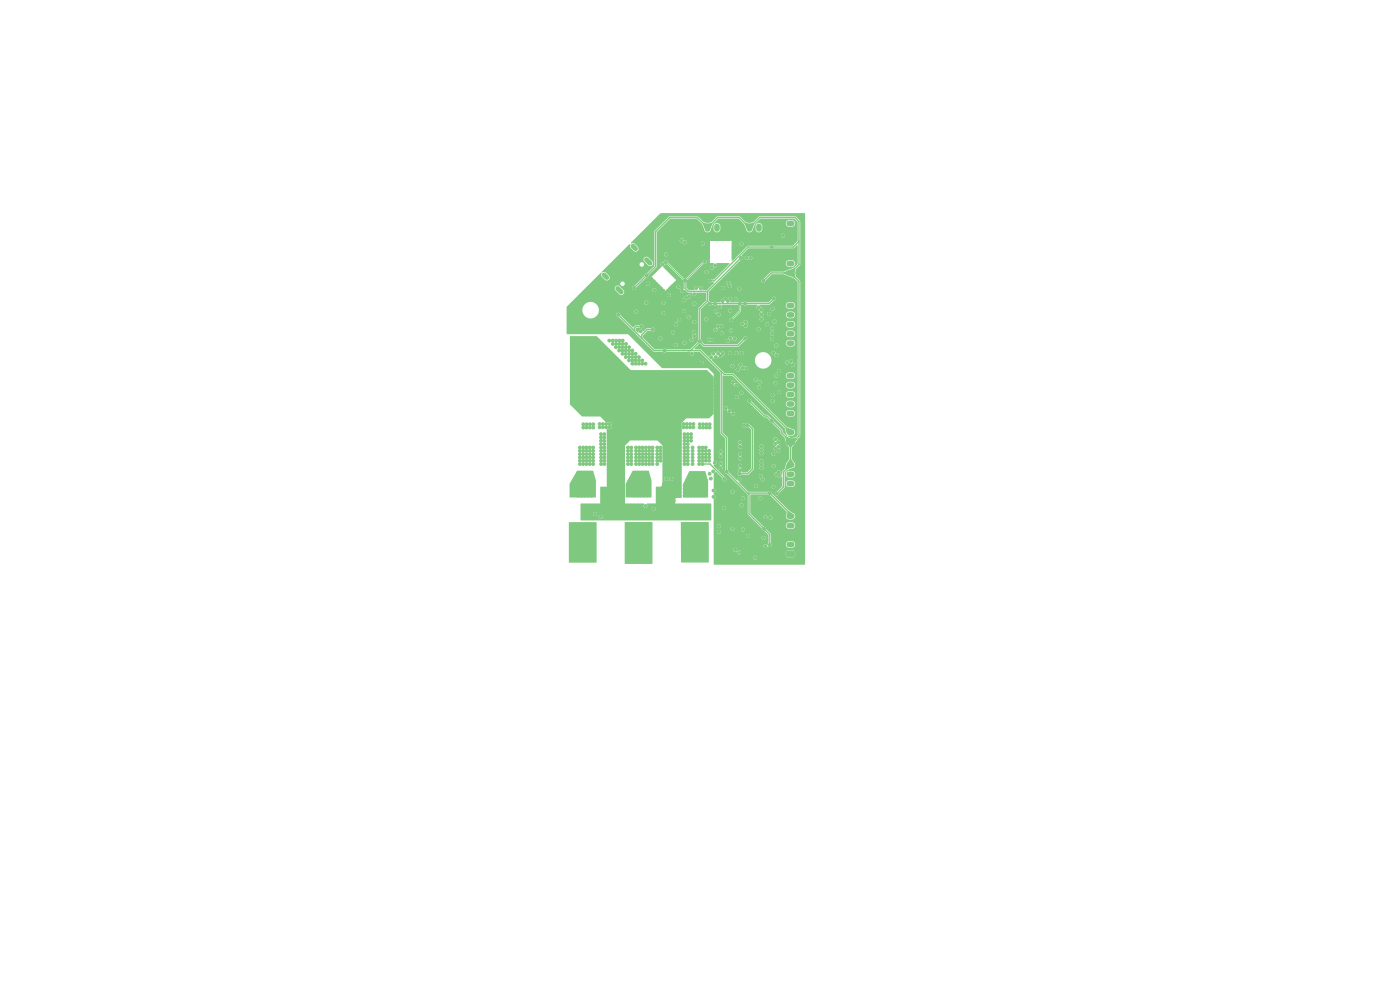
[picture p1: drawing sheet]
<svg xmlns="http://www.w3.org/2000/svg" width="297mm" height="210mm" viewBox="0 0 297 210" stroke-linecap="round" stroke-linejoin="round" font-family="sans-serif">
<g fill="#7fc87f" stroke="#7fc87f" stroke-width=".21">
<path d="M166.9 93.2l1.5-.1 .2 .3v.7l-.3 .2h-1.3l-.2-.2z"/>
<path d="M166.9 59.4l1.5-.1 .2 .3v.7l-.3 .2h-1.3l-.2-.2z"/>
<path d="M166.9 104.1l1.5-.1 .2 .3v.7l-.3 .2h-1.3l-.2-.2z"/>
<path d="M166.9 48.9l1.5-.1 .2 .3v.7l-.3 .2h-1.3l-.2-.2z"/>
<path d="M166.9 74.3l1.5-.1 .2 .3v.7l-.3 .2h-1.3l-.2-.2z"/>
<path d="M162.5 47.5l.8-.1 .3 .2v1.3l-.2 .3h-.8l-.2-.2z"/>
<path d="M166.9 117l1.5-.1 .2 .3v.7l-.3 .2h-1.3l-.2-.2z"/>
<path d="M153.6 47.5l.8-.1 .3 .2v1.3l-.2 .3h-.8l-.2-.2z"/>
<circle cx="145.1" cy="73.7" r=".3"/>
<circle cx="134.5" cy="107.3" r=".3"/>
<circle cx="159.7" cy="53.3" r=".3"/>
<circle cx="127.2" cy="83.6" r=".3"/>
<circle cx="161.6" cy="73.3" r=".3"/>
<circle cx="131.3" cy="107" r=".3"/>
<circle cx="129.9" cy="107" r=".3"/>
<circle cx="145.7" cy="82.2" r=".3"/>
<circle cx="125.8" cy="87" r=".3"/>
<circle cx="132.8" cy="109.1" r=".3"/>
<circle cx="129.3" cy="87" r=".3"/>
<circle cx="142.2" cy="105.5" r=".3"/>
<circle cx="150.9" cy="81.3" r=".3"/>
<circle cx="129.3" cy="82.9" r=".3"/>
<circle cx="125.1" cy="83.7" r=".3"/>
<circle cx="125.1" cy="85.8" r=".3"/>
<circle cx="130.6" cy="105.5" r=".3"/>
<circle cx="129.9" cy="104.8" r=".3"/>
<circle cx="154.5" cy="50.7" r=".3"/>
<circle cx="146.4" cy="79.4" r=".3"/>
<circle cx="130" cy="84.3" r=".3"/>
<circle cx="151.8" cy="85.4" r=".3"/>
<circle cx="142.2" cy="77.7" r=".3"/>
<circle cx="129.9" cy="104.1" r=".3"/>
<circle cx="127.2" cy="84.3" r=".3"/>
<circle cx="129.2" cy="105.5" r=".3"/>
<circle cx="145" cy="83.6" r=".3"/>
<circle cx="142.5" cy="73.6" r=".3"/>
<circle cx="152.3" cy="116.2" r=".3"/>
<circle cx="158.8" cy="79" r=".3"/>
<circle cx="151.8" cy="81.3" r=".3"/>
<circle cx="133.8" cy="107.3" r=".3"/>
<circle cx="132" cy="102.7" r=".3"/>
<circle cx="150.6" cy="65.4" r=".3"/>
<circle cx="147.1" cy="87.7" r=".3"/>
<circle cx="139.2" cy="60.2" r=".3"/>
<circle cx="160.4" cy="56.1" r=".3"/>
<circle cx="142.9" cy="104.8" r=".3"/>
<circle cx="150.9" cy="83.4" r=".3"/>
<circle cx="127.9" cy="79.4" r=".3"/>
<circle cx="160.6" cy="63.3" r=".3"/>
<circle cx="146.7" cy="109.2" r=".3"/>
<circle cx="161.1" cy="53.3" r=".3"/>
<circle cx="168.1" cy="61" r=".3"/>
<circle cx="128.6" cy="80.8" r=".3"/>
<circle cx="168" cy="50.5" r=".3"/>
<circle cx="155.1" cy="48.6" r=".3"/>
<circle cx="127.2" cy="87.7" r=".3"/>
<circle cx="142.9" cy="102.7" r=".3"/>
<circle cx="147.1" cy="85" r=".3"/>
<circle cx="128.6" cy="83.6" r=".3"/>
<circle cx="156.4" cy="114.2" r=".3"/>
<circle cx="168.1" cy="88.8" r=".3"/>
<circle cx="156.3" cy="109.2" r=".3"/>
<circle cx="160.4" cy="59.9" r=".3"/>
<circle cx="130" cy="83.6" r=".3"/>
<circle cx="150.2" cy="52.8" r=".3"/>
<circle cx="150.9" cy="84.1" r=".3"/>
<circle cx="150.5" cy="71.1" r=".3"/>
<circle cx="145.7" cy="80.1" r=".3"/>
<circle cx="129.3" cy="85" r=".3"/>
<circle cx="125.1" cy="85.1" r=".3"/>
<circle cx="153.9" cy="104.5" r=".3"/>
<circle cx="160.4" cy="53.3" r=".3"/>
<circle cx="142.2" cy="61.2" r=".3"/>
<circle cx="142.7" cy="60.7" r=".3"/>
<circle cx="152.2" cy="108.4" r=".3"/>
<circle cx="151.8" cy="83.4" r=".3"/>
<circle cx="158.6" cy="95.4" r=".3"/>
<circle cx="153.8" cy="110.8" r=".3"/>
<circle cx="144.3" cy="77.7" r=".3"/>
<circle cx="164.6" cy="102.6" r=".3"/>
<circle cx="153.2" cy="50.7" r=".3"/>
<circle cx="156.7" cy="68.9" r=".3"/>
<circle cx="125.1" cy="81.6" r=".3"/>
<circle cx="155.9" cy="118.8" r=".3"/>
<circle cx="135.6" cy="109.1" r=".3"/>
<circle cx="129.9" cy="103.4" r=".3"/>
<circle cx="167.3" cy="105.7" r=".3"/>
<circle cx="167.4" cy="88.8" r=".3"/>
<circle cx="147.1" cy="85.7" r=".3"/>
<circle cx="145" cy="77.7" r=".3"/>
<circle cx="143.6" cy="77.7" r=".3"/>
<circle cx="141.5" cy="105.5" r=".3"/>
<circle cx="146.4" cy="80.8" r=".3"/>
<circle cx="152.6" cy="65.9" r=".3"/>
<circle cx="141.5" cy="109.2" r=".3"/>
<circle cx="141.5" cy="102.7" r=".3"/>
<circle cx="158.6" cy="98.6" r=".3"/>
<circle cx="153.9" cy="103.8" r=".3"/>
<circle cx="123.8" cy="87" r=".3"/>
<circle cx="141.5" cy="77.7" r=".3"/>
<circle cx="142.9" cy="106.2" r=".3"/>
<circle cx="151.8" cy="84.1" r=".3"/>
<circle cx="150.9" cy="82.7" r=".3"/>
<circle cx="144.3" cy="85" r=".3"/>
<circle cx="127.9" cy="104.5" r=".3"/>
<circle cx="146.4" cy="85.7" r=".3"/>
<circle cx="130.6" cy="103.4" r=".3"/>
<circle cx="138.2" cy="59.2" r=".3"/>
<circle cx="127.9" cy="105.2" r=".3"/>
<circle cx="158.6" cy="99.3" r=".3"/>
<circle cx="127.9" cy="82.9" r=".3"/>
<circle cx="127.2" cy="85.7" r=".3"/>
<circle cx="129.3" cy="83.6" r=".3"/>
<circle cx="129.9" cy="102.7" r=".3"/>
<circle cx="146.4" cy="84.3" r=".3"/>
<circle cx="131.3" cy="104.8" r=".3"/>
<circle cx="132" cy="107" r=".3"/>
<circle cx="146.4" cy="77.7" r=".3"/>
<circle cx="144.3" cy="84.3" r=".3"/>
<circle cx="151.8" cy="84.8" r=".3"/>
<circle cx="128.6" cy="80.1" r=".3"/>
<circle cx="142.2" cy="109.2" r=".3"/>
<circle cx="152.3" cy="116.9" r=".3"/>
<circle cx="156.1" cy="70.2" r=".3"/>
<circle cx="129.3" cy="80.1" r=".3"/>
<circle cx="131.3" cy="104.1" r=".3"/>
<circle cx="156" cy="68.9" r=".3"/>
<circle cx="150.9" cy="86.1" r=".3"/>
<circle cx="145.7" cy="80.8" r=".3"/>
<circle cx="152.5" cy="50.7" r=".3"/>
<circle cx="144.3" cy="80.1" r=".3"/>
<circle cx="127.2" cy="82.2" r=".3"/>
<circle cx="150.2" cy="51.4" r=".3"/>
<circle cx="145" cy="85.7" r=".3"/>
<circle cx="147.1" cy="77.7" r=".3"/>
<circle cx="158.6" cy="97.8" r=".3"/>
<circle cx="164" cy="48" r=".3"/>
<circle cx="142.9" cy="77.7" r=".3"/>
<circle cx="127.9" cy="80.1" r=".3"/>
<circle cx="127.9" cy="87" r=".3"/>
<circle cx="129.3" cy="79.4" r=".3"/>
<circle cx="150.2" cy="54.2" r=".3"/>
<circle cx="163.7" cy="118.8" r=".3"/>
<circle cx="124.5" cy="87.7" r=".3"/>
<circle cx="151.8" cy="86.8" r=".3"/>
<circle cx="164.6" cy="101.9" r=".3"/>
<circle cx="148.5" cy="87" r=".3"/>
<circle cx="146.4" cy="85" r=".3"/>
<circle cx="131.3" cy="106.2" r=".3"/>
<circle cx="145" cy="87" r=".3"/>
<circle cx="144.3" cy="81.5" r=".3"/>
<circle cx="147.1" cy="80.8" r=".3"/>
<circle cx="160.9" cy="73.3" r=".3"/>
<circle cx="139.7" cy="104.5" r=".3"/>
<circle cx="131.3" cy="105.5" r=".3"/>
<circle cx="151.8" cy="82.7" r=".3"/>
<circle cx="145.7" cy="84.3" r=".3"/>
<circle cx="161" cy="60.5" r=".3"/>
<circle cx="141.5" cy="104.8" r=".3"/>
<circle cx="130" cy="80.8" r=".3"/>
<circle cx="127.2" cy="79.4" r=".3"/>
<circle cx="133.1" cy="107.3" r=".3"/>
<circle cx="130" cy="82.9" r=".3"/>
<circle cx="129.2" cy="107" r=".3"/>
<circle cx="127.9" cy="87.7" r=".3"/>
<circle cx="150.5" cy="87" r=".3"/>
<circle cx="125.8" cy="87.7" r=".3"/>
<circle cx="159.8" cy="59.3" r=".3"/>
<circle cx="148.5" cy="77.7" r=".3"/>
<circle cx="146.4" cy="87" r=".3"/>
<circle cx="146.4" cy="87.7" r=".3"/>
<circle cx="144" cy="102.6" r=".3"/>
<circle cx="161.9" cy="73.9" r=".3"/>
<circle cx="147.1" cy="79.4" r=".3"/>
<circle cx="145.7" cy="77.7" r=".3"/>
<circle cx="132" cy="105.5" r=".3"/>
<circle cx="159.5" cy="79" r=".3"/>
<circle cx="129.3" cy="82.2" r=".3"/>
<circle cx="130" cy="79.4" r=".3"/>
<circle cx="144" cy="104" r=".3"/>
<circle cx="130.6" cy="104.8" r=".3"/>
<circle cx="157.3" cy="118.8" r=".3"/>
<circle cx="128.6" cy="84.3" r=".3"/>
<circle cx="128.6" cy="87.7" r=".3"/>
<circle cx="150.9" cy="80.6" r=".3"/>
<circle cx="145" cy="82.9" r=".3"/>
<circle cx="165.2" cy="84.3" r=".3"/>
<circle cx="157.6" cy="60.3" r=".3"/>
<circle cx="127.2" cy="80.1" r=".3"/>
<circle cx="148.5" cy="87.7" r=".3"/>
<circle cx="166.4" cy="113.9" r=".3"/>
<circle cx="150.9" cy="82" r=".3"/>
<circle cx="153.9" cy="50.7" r=".3"/>
<circle cx="140.8" cy="109.2" r=".3"/>
<circle cx="144.3" cy="83.6" r=".3"/>
<circle cx="128.6" cy="85" r=".3"/>
<circle cx="155.6" cy="53.9" r=".3"/>
<circle cx="132" cy="106.2" r=".3"/>
<circle cx="130.6" cy="104.1" r=".3"/>
<circle cx="130" cy="81.5" r=".3"/>
<circle cx="140.8" cy="104.1" r=".3"/>
<circle cx="150.9" cy="84.8" r=".3"/>
<circle cx="145" cy="87.7" r=".3"/>
<circle cx="148.1" cy="109.2" r=".3"/>
<circle cx="146.4" cy="82.2" r=".3"/>
<circle cx="140.8" cy="106.2" r=".3"/>
<circle cx="158.6" cy="94.7" r=".3"/>
<circle cx="143.6" cy="109.2" r=".3"/>
<circle cx="127.9" cy="82.2" r=".3"/>
<circle cx="147.1" cy="83.6" r=".3"/>
<circle cx="127.9" cy="85" r=".3"/>
<circle cx="127.9" cy="103.8" r=".3"/>
<circle cx="128.6" cy="79.4" r=".3"/>
<circle cx="144.3" cy="79.4" r=".3"/>
<circle cx="145.7" cy="81.5" r=".3"/>
<circle cx="149.4" cy="62.6" r=".3"/>
<circle cx="145.7" cy="79.4" r=".3"/>
<circle cx="127.2" cy="87" r=".3"/>
<circle cx="129.2" cy="104.8" r=".3"/>
<circle cx="131.3" cy="103.4" r=".3"/>
<circle cx="140.8" cy="103.4" r=".3"/>
<circle cx="125.1" cy="87.7" r=".3"/>
<circle cx="130.6" cy="107" r=".3"/>
<circle cx="127.2" cy="80.8" r=".3"/>
<circle cx="145" cy="85" r=".3"/>
<circle cx="162.2" cy="61.7" r=".3"/>
<circle cx="128.6" cy="87" r=".3"/>
<circle cx="167.4" cy="61" r=".3"/>
<circle cx="129.3" cy="84.3" r=".3"/>
<circle cx="157.8" cy="67.2" r=".3"/>
<circle cx="134.2" cy="109.1" r=".3"/>
<circle cx="132" cy="104.1" r=".3"/>
<circle cx="132" cy="104.8" r=".3"/>
<circle cx="159.4" cy="62.1" r=".3"/>
<circle cx="151.8" cy="82" r=".3"/>
<circle cx="130.6" cy="102.7" r=".3"/>
<circle cx="145" cy="80.8" r=".3"/>
<circle cx="155.1" cy="47.9" r=".3"/>
<circle cx="127.9" cy="84.3" r=".3"/>
<circle cx="149.2" cy="87.7" r=".3"/>
<circle cx="123.8" cy="87.7" r=".3"/>
<circle cx="161.1" cy="56.1" r=".3"/>
<circle cx="129.2" cy="102.7" r=".3"/>
<circle cx="157" cy="67.2" r=".3"/>
<circle cx="141.7" cy="61.7" r=".3"/>
<circle cx="145.7" cy="85" r=".3"/>
<circle cx="146.4" cy="81.5" r=".3"/>
<circle cx="127.9" cy="81.5" r=".3"/>
<circle cx="142.2" cy="102.7" r=".3"/>
<circle cx="127.2" cy="81.5" r=".3"/>
<circle cx="156.3" cy="109.8" r=".3"/>
<circle cx="157.4" cy="66.6" r=".3"/>
<circle cx="156.4" cy="113.5" r=".3"/>
<circle cx="141.5" cy="106.2" r=".3"/>
<circle cx="133.5" cy="109.1" r=".3"/>
<circle cx="127.9" cy="83.6" r=".3"/>
<circle cx="138.7" cy="59.7" r=".3"/>
<circle cx="147.1" cy="80.1" r=".3"/>
<circle cx="166.4" cy="113.2" r=".3"/>
<circle cx="163" cy="118.8" r=".3"/>
<circle cx="152.3" cy="117.6" r=".3"/>
<circle cx="147.1" cy="84.3" r=".3"/>
<circle cx="142.9" cy="109.2" r=".3"/>
<circle cx="139.7" cy="105.2" r=".3"/>
<circle cx="159.1" cy="79.6" r=".3"/>
<circle cx="153.9" cy="105.1" r=".3"/>
<circle cx="163.5" cy="110.9" r=".3"/>
<circle cx="131.3" cy="102.7" r=".3"/>
<circle cx="154.1" cy="70.6" r=".3"/>
<circle cx="150.5" cy="87.7" r=".3"/>
<circle cx="151.1" cy="66.1" r=".3"/>
<circle cx="129.3" cy="80.8" r=".3"/>
<circle cx="129.3" cy="85.7" r=".3"/>
<circle cx="145" cy="82.2" r=".3"/>
<circle cx="163.6" cy="55.9" r=".3"/>
<circle cx="142.2" cy="104.8" r=".3"/>
<circle cx="168" cy="105.7" r=".3"/>
<circle cx="145" cy="79.4" r=".3"/>
<circle cx="127.9" cy="80.8" r=".3"/>
<circle cx="147.1" cy="82.2" r=".3"/>
<circle cx="150.2" cy="53.5" r=".3"/>
<circle cx="144" cy="104.7" r=".3"/>
<circle cx="148.5" cy="73.4" r=".3"/>
<circle cx="140.8" cy="102.7" r=".3"/>
<circle cx="139.7" cy="60.7" r=".3"/>
<circle cx="127.2" cy="82.9" r=".3"/>
<circle cx="140.8" cy="105.5" r=".3"/>
<circle cx="146.2" cy="71.3" r=".3"/>
<circle cx="127.9" cy="105.9" r=".3"/>
<circle cx="125.1" cy="80.1" r=".3"/>
<circle cx="157.1" cy="114.2" r=".3"/>
<circle cx="127.2" cy="85" r=".3"/>
<circle cx="155.6" cy="54.6" r=".3"/>
<circle cx="155.6" cy="52.5" r=".3"/>
<circle cx="129.2" cy="103.4" r=".3"/>
<circle cx="142.2" cy="104.1" r=".3"/>
<circle cx="158.8" cy="61.5" r=".3"/>
<circle cx="129.2" cy="104.1" r=".3"/>
<circle cx="130" cy="80.1" r=".3"/>
<circle cx="145.7" cy="85.7" r=".3"/>
<circle cx="132" cy="103.4" r=".3"/>
<circle cx="145" cy="84.3" r=".3"/>
<circle cx="140.8" cy="104.8" r=".3"/>
<circle cx="159.7" cy="56.1" r=".3"/>
<circle cx="162.3" cy="118.8" r=".3"/>
<circle cx="168.1" cy="75.8" r=".3"/>
<circle cx="128.6" cy="82.9" r=".3"/>
<circle cx="128.6" cy="82.2" r=".3"/>
<circle cx="144.3" cy="82.9" r=".3"/>
<circle cx="140.2" cy="61.2" r=".3"/>
<circle cx="146.4" cy="80.1" r=".3"/>
<circle cx="146.4" cy="82.9" r=".3"/>
<circle cx="144.3" cy="80.8" r=".3"/>
<circle cx="128.6" cy="81.5" r=".3"/>
<circle cx="145.7" cy="83.6" r=".3"/>
<circle cx="145.7" cy="87.7" r=".3"/>
<circle cx="125.1" cy="84.4" r=".3"/>
<circle cx="164" cy="48.7" r=".3"/>
<circle cx="168.8" cy="75.8" r=".3"/>
<circle cx="161.8" cy="53.3" r=".3"/>
<circle cx="129.2" cy="106.2" r=".3"/>
<circle cx="142.2" cy="106.2" r=".3"/>
<circle cx="161.8" cy="56.1" r=".3"/>
<circle cx="124.5" cy="87" r=".3"/>
<circle cx="162.2" cy="110.8" r=".3"/>
<circle cx="159" cy="56.1" r=".3"/>
<circle cx="147.1" cy="82.9" r=".3"/>
<circle cx="125.1" cy="80.8" r=".3"/>
<circle cx="139.7" cy="103.8" r=".3"/>
<circle cx="151.8" cy="80.6" r=".3"/>
<circle cx="129.3" cy="87.7" r=".3"/>
<circle cx="151.8" cy="86.1" r=".3"/>
<circle cx="148.8" cy="109.2" r=".3"/>
<circle cx="159.8" cy="79.6" r=".3"/>
<circle cx="128.6" cy="85.7" r=".3"/>
<circle cx="147.8" cy="77.7" r=".3"/>
<circle cx="125.1" cy="79.4" r=".3"/>
<circle cx="164.7" cy="103.7" r=".3"/>
<circle cx="142.9" cy="104.1" r=".3"/>
<circle cx="159.5" cy="114.1" r=".3"/>
<circle cx="152.3" cy="70.7" r=".3"/>
<circle cx="146" cy="109.2" r=".3"/>
<circle cx="150.9" cy="85.4" r=".3"/>
<circle cx="144" cy="103.3" r=".3"/>
<circle cx="142.9" cy="103.4" r=".3"/>
<circle cx="149.9" cy="87.7" r=".3"/>
<circle cx="129.3" cy="81.5" r=".3"/>
<circle cx="156" cy="68.2" r=".3"/>
<circle cx="158.2" cy="60.9" r=".3"/>
<circle cx="145.7" cy="87" r=".3"/>
<circle cx="152.2" cy="109.1" r=".3"/>
<circle cx="150.2" cy="52.1" r=".3"/>
<circle cx="167.3" cy="50.5" r=".3"/>
<circle cx="125.1" cy="82.3" r=".3"/>
<circle cx="145.7" cy="82.9" r=".3"/>
<circle cx="147.1" cy="87" r=".3"/>
<circle cx="156.9" cy="70.2" r=".3"/>
<circle cx="140.7" cy="61.7" r=".3"/>
<circle cx="151" cy="50.7" r=".3"/>
<circle cx="134.9" cy="109.1" r=".3"/>
<circle cx="135.9" cy="107.3" r=".3"/>
<circle cx="125.1" cy="87" r=".3"/>
<circle cx="146.4" cy="83.6" r=".3"/>
<circle cx="155.6" cy="53.2" r=".3"/>
<circle cx="145" cy="80.1" r=".3"/>
<circle cx="129.9" cy="106.2" r=".3"/>
<circle cx="147.4" cy="109.2" r=".3"/>
<circle cx="141.5" cy="104.1" r=".3"/>
<circle cx="130" cy="82.2" r=".3"/>
<circle cx="130" cy="85.7" r=".3"/>
<circle cx="135.2" cy="107.3" r=".3"/>
<circle cx="144.3" cy="82.2" r=".3"/>
<circle cx="148.6" cy="62.9" r=".3"/>
<circle cx="127.9" cy="85.7" r=".3"/>
<circle cx="151.8" cy="50.7" r=".3"/>
<circle cx="161.6" cy="61.1" r=".3"/>
<circle cx="161.2" cy="73.9" r=".3"/>
<circle cx="156.6" cy="118.8" r=".3"/>
<circle cx="147.1" cy="81.5" r=".3"/>
<circle cx="149.9" cy="87" r=".3"/>
<circle cx="130.6" cy="106.2" r=".3"/>
<circle cx="142.9" cy="105.5" r=".3"/>
<circle cx="142.2" cy="103.4" r=".3"/>
<circle cx="149.2" cy="87" r=".3"/>
<circle cx="125.1" cy="83" r=".3"/>
<circle cx="144.3" cy="85.7" r=".3"/>
<circle cx="160" cy="62.7" r=".3"/>
<circle cx="149.2" cy="77.7" r=".3"/>
<circle cx="145" cy="81.5" r=".3"/>
<circle cx="158.6" cy="96.1" r=".3"/>
<circle cx="155.7" cy="113.5" r=".3"/>
<circle cx="129.9" cy="105.5" r=".3"/>
<circle cx="130" cy="85" r=".3"/>
<circle cx="141.5" cy="103.4" r=".3"/>
<circle cx="159.2" cy="58.7" r=".3"/>
<circle cx="159.6" cy="113.4" r=".3"/>
<circle cx="159" cy="53.3" r=".3"/>
<circle cx="139.7" cy="105.9" r=".3"/>
<circle cx="163.7" cy="89.3" r=".3"/>
<circle cx="158.9" cy="85.1" r=".3"/>
<circle cx="164.8" cy="104.7" r=".3"/>
<circle cx="150.6" cy="59.6" r=".3"/>
<circle cx="134.5" cy="61.1" r=".3"/>
<circle cx="163.7" cy="52.4" r=".3"/>
<circle cx="161.9" cy="59.6" r=".3"/>
<circle cx="137.2" cy="58.4" r=".3"/>
<circle cx="163.9" cy="83.8" r=".3"/>
<circle cx="163.9" cy="85" r=".3"/>
<circle cx="164.3" cy="68.2" r=".3"/>
<circle cx="155.1" cy="70.1" r=".3"/>
<circle cx="149.9" cy="67.7" r=".3"/>
<circle cx="151.8" cy="70" r=".3"/>
<circle cx="162.7" cy="68.8" r=".3"/>
<circle cx="152.4" cy="75" r=".3"/>
<circle cx="163.8" cy="69.7" r=".3"/>
<circle cx="152.9" cy="75.5" r=".3"/>
<circle cx="163.8" cy="70.8" r=".3"/>
<circle cx="153.4" cy="75" r=".3"/>
<circle cx="163.8" cy="71.9" r=".3"/>
<circle cx="164.7" cy="79.7" r=".3"/>
<circle cx="153" cy="69.2" r=".3"/>
<circle cx="164.1" cy="74.9" r=".3"/>
<circle cx="150.4" cy="72" r=".3"/>
<circle cx="165.3" cy="83.2" r=".3"/>
<circle cx="162" cy="114.1" r=".3"/>
<circle cx="166.1" cy="50" r=".3"/>
<circle cx="152.3" cy="69.2" r=".3"/>
<circle cx="164.7" cy="75.3" r=".3"/>
<circle cx="165.3" cy="78.7" r=".3"/>
<circle cx="164.5" cy="81.3" r=".3"/>
<circle cx="151.1" cy="72.1" r=".3"/>
<circle cx="164.2" cy="63.4" r=".3"/>
<circle cx="158" cy="64.4" r=".3"/>
<circle cx="156.9" cy="64.4" r=".3"/>
<circle cx="150.8" cy="101.5" r=".3"/>
<circle cx="151.7" cy="64.4" r=".3"/>
<circle cx="163.3" cy="115.6" r=".3"/>
<circle cx="148.5" cy="72.4" r=".3"/>
<circle cx="136.1" cy="69.2" r=".3"/>
<circle cx="159.2" cy="54.7" r=".3"/>
<circle cx="131.1" cy="66.7" r=".3"/>
<circle cx="141.2" cy="55.7" r=".3"/>
<circle cx="141.3" cy="101.6" r=".3"/>
<circle cx="145.3" cy="59.6" r=".3"/>
<circle cx="150.6" cy="64.4" r=".3"/>
<circle cx="149.5" cy="55.6" r=".3"/>
<circle cx="154.1" cy="100.1" r=".3"/>
<circle cx="158.1" cy="71.7" r=".3"/>
<circle cx="155.1" cy="67.9" r=".3"/>
<circle cx="158.4" cy="54.7" r=".3"/>
<circle cx="138.5" cy="69.9" r=".3"/>
<circle cx="162.1" cy="112.2" r=".3"/>
<circle cx="141" cy="74.4" r=".3"/>
<circle cx="163.3" cy="104.6" r=".3"/>
<circle cx="157.2" cy="54.7" r=".3"/>
<circle cx="163.2" cy="66.6" r=".3"/>
<circle cx="160.3" cy="80.6" r=".3"/>
<circle cx="156.3" cy="74.9" r=".3"/>
<circle cx="168.2" cy="77.4" r=".3"/>
<circle cx="167" cy="76.9" r=".3"/>
<circle cx="154.9" cy="63.4" r=".3"/>
<circle cx="167.8" cy="76.6" r=".3"/>
<circle cx="164.7" cy="73.3" r=".3"/>
<circle cx="156.9" cy="61.3" r=".3"/>
<circle cx="156.1" cy="63.5" r=".3"/>
<circle cx="154.8" cy="60.7" r=".3"/>
<circle cx="162.4" cy="115.9" r=".3"/>
<circle cx="154.4" cy="63.9" r=".3"/>
<circle cx="135.9" cy="70.3" r=".3"/>
<circle cx="163.9" cy="65.5" r=".3"/>
<circle cx="151.7" cy="56.3" r=".3"/>
<circle cx="145.1" cy="66" r=".3"/>
<circle cx="154.4" cy="72.3" r=".3"/>
<circle cx="147.3" cy="68.3" r=".3"/>
<circle cx="163.5" cy="109.8" r=".3"/>
<circle cx="154.9" cy="74.9" r=".3"/>
<circle cx="165.1" cy="94.8" r=".3"/>
<circle cx="160.9" cy="65.2" r=".3"/>
<circle cx="161" cy="82.1" r=".3"/>
<circle cx="157.3" cy="83.3" r=".3"/>
<circle cx="157.5" cy="78.1" r=".3"/>
<circle cx="158.2" cy="68.3" r=".3"/>
<circle cx="165.2" cy="100.1" r=".3"/>
<circle cx="151.3" cy="100" r=".3"/>
<circle cx="142.4" cy="101.6" r=".3"/>
<circle cx="147.3" cy="64.4" r=".3"/>
<circle cx="147.3" cy="70.5" r=".3"/>
<circle cx="143.4" cy="68.8" r=".3"/>
<circle cx="161.6" cy="66.7" r=".3"/>
<circle cx="165.4" cy="100.9" r=".3"/>
<circle cx="157.1" cy="77.4" r=".3"/>
<circle cx="156.3" cy="84.2" r=".3"/>
<circle cx="161.4" cy="101" r=".3"/>
<circle cx="158.2" cy="69.1" r=".3"/>
<circle cx="154.6" cy="60" r=".3"/>
<circle cx="153.9" cy="63.4" r=".3"/>
<circle cx="160.4" cy="103.1" r=".3"/>
<circle cx="135" cy="66.1" r=".3"/>
<circle cx="137.5" cy="60.2" r=".3"/>
<circle cx="155.9" cy="71.9" r=".3"/>
<circle cx="145.5" cy="63.1" r=".3"/>
<circle cx="140.7" cy="66.4" r=".3"/>
<circle cx="152.7" cy="65.1" r=".3"/>
<circle cx="146.7" cy="75" r=".3"/>
<circle cx="146.7" cy="72.1" r=".3"/>
<circle cx="144.1" cy="67.9" r=".3"/>
<circle cx="147.7" cy="61.1" r=".3"/>
<circle cx="151.9" cy="66.1" r=".3"/>
<circle cx="151" cy="56.8" r=".3"/>
<circle cx="153.1" cy="70.7" r=".3"/>
<circle cx="144.6" cy="51" r=".3"/>
<circle cx="164.5" cy="93.2" r=".3"/>
<circle cx="151.9" cy="75.7" r=".3"/>
<circle cx="148.7" cy="61.2" r=".3"/>
<circle cx="142.8" cy="70.6" r=".3"/>
<circle cx="162.4" cy="109.7" r=".3"/>
<circle cx="137.1" cy="64.2" r=".3"/>
<circle cx="153.4" cy="61.1" r=".3"/>
<circle cx="149.9" cy="57.7" r=".3"/>
<circle cx="153.3" cy="63.9" r=".3"/>
<circle cx="146.2" cy="62.9" r=".3"/>
<circle cx="145.3" cy="51.4" r=".3"/>
<circle cx="150.9" cy="75.8" r=".3"/>
<circle cx="164.5" cy="95.2" r=".3"/>
<circle cx="140.8" cy="64.3" r=".3"/>
<circle cx="152.5" cy="66.7" r=".3"/>
<circle cx="157.5" cy="68.7" r=".3"/>
<circle cx="145.1" cy="63.7" r=".3"/>
<circle cx="154.9" cy="65.9" r=".3"/>
<circle cx="138.8" cy="61.6" r=".3"/>
<circle cx="155" cy="71.7" r=".3"/>
<circle cx="165.1" cy="95.7" r=".3"/>
<circle cx="156.5" cy="78.4" r=".3"/>
<circle cx="164.7" cy="100.6" r=".3"/>
<circle cx="155.5" cy="81.1" r=".3"/>
<circle cx="164.5" cy="94.2" r=".3"/>
<circle cx="151.4" cy="75.1" r=".3"/>
<circle cx="165.1" cy="93.8" r=".3"/>
<circle cx="155.4" cy="77.7" r=".3"/>
<circle cx="161.6" cy="67.7" r=".3"/>
<circle cx="164" cy="96.3" r=".3"/>
<circle cx="140.1" cy="71.8" r=".3"/>
<circle cx="147.3" cy="62.4" r=".3"/>
<circle cx="158.3" cy="78.1" r=".3"/>
<circle cx="160.9" cy="69.9" r=".3"/>
<circle cx="164.1" cy="98.9" r=".3"/>
<circle cx="156.2" cy="81.7" r=".3"/>
<circle cx="161.2" cy="81.1" r=".3"/>
<circle cx="161.5" cy="65.7" r=".3"/>
<circle cx="148.7" cy="102.3" r=".3"/>
<circle cx="146.6" cy="105.1" r=".3"/>
<circle cx="145.9" cy="105.1" r=".3"/>
<circle cx="148" cy="103.7" r=".3"/>
<circle cx="146.6" cy="103.7" r=".3"/>
<circle cx="146.9" cy="100.5" r=".3"/>
<circle cx="147.3" cy="103.7" r=".3"/>
<circle cx="149.4" cy="105.1" r=".3"/>
<circle cx="149.4" cy="102.3" r=".3"/>
<circle cx="148" cy="104.4" r=".3"/>
<circle cx="148.7" cy="103" r=".3"/>
<circle cx="145.2" cy="105.1" r=".3"/>
<circle cx="146.6" cy="102.3" r=".3"/>
<circle cx="148.9" cy="77" r=".3"/>
<circle cx="145.2" cy="103" r=".3"/>
<circle cx="149.3" cy="101.7" r=".3"/>
<circle cx="145.9" cy="103.7" r=".3"/>
<circle cx="148.7" cy="105.1" r=".3"/>
<circle cx="143.4" cy="73.2" r=".3"/>
<circle cx="148.7" cy="103.7" r=".3"/>
<circle cx="145.9" cy="104.4" r=".3"/>
<circle cx="145.9" cy="102.3" r=".3"/>
<circle cx="154" cy="86.6" r=".3"/>
<circle cx="147.3" cy="105.1" r=".3"/>
<circle cx="146.5" cy="101.6" r=".3"/>
<circle cx="156.8" cy="117.2" r=".3"/>
<circle cx="146.1" cy="67.3" r=".3"/>
<circle cx="145.9" cy="103" r=".3"/>
<circle cx="149.4" cy="103" r=".3"/>
<circle cx="147.2" cy="101.6" r=".3"/>
<circle cx="145.2" cy="104.4" r=".3"/>
<circle cx="149.4" cy="103.7" r=".3"/>
<circle cx="147.9" cy="101.6" r=".3"/>
<circle cx="149.4" cy="104.4" r=".3"/>
<circle cx="158.7" cy="113.7" r=".3"/>
<circle cx="148.6" cy="101.6" r=".3"/>
<circle cx="157" cy="98.8" r=".3"/>
<circle cx="147.3" cy="103" r=".3"/>
<circle cx="152.5" cy="111.6" r=".3"/>
<circle cx="147.3" cy="102.3" r=".3"/>
<circle cx="146.6" cy="104.4" r=".3"/>
<circle cx="148.3" cy="100.5" r=".3"/>
<circle cx="145.2" cy="103.7" r=".3"/>
<circle cx="147.3" cy="104.4" r=".3"/>
<circle cx="146.6" cy="103" r=".3"/>
<circle cx="148.7" cy="104.4" r=".3"/>
<circle cx="149" cy="100.5" r=".3"/>
<circle cx="148" cy="102.3" r=".3"/>
<circle cx="148" cy="105.1" r=".3"/>
<circle cx="160.2" cy="118.3" r=".3"/>
<circle cx="147.6" cy="100.5" r=".3"/>
<circle cx="148" cy="103" r=".3"/>
<circle cx="158.5" cy="90.3" r=".3"/>
<circle cx="156.9" cy="100.5" r=".3"/>
<circle cx="157.8" cy="90.3" r=".3"/>
<circle cx="149.7" cy="97.7" r=".3"/>
<circle cx="123" cy="97" r=".3"/>
<circle cx="136.3" cy="94.9" r=".3"/>
<circle cx="137.7" cy="96.3" r=".3"/>
<circle cx="132.1" cy="75.1" r=".3"/>
<circle cx="145.9" cy="93.5" r=".3"/>
<circle cx="123" cy="98.4" r=".3"/>
<circle cx="124.4" cy="98.4" r=".3"/>
<circle cx="137" cy="98.4" r=".3"/>
<circle cx="145.2" cy="94.2" r=".3"/>
<circle cx="149" cy="96.3" r=".3"/>
<circle cx="123" cy="94.9" r=".3"/>
<circle cx="127.5" cy="94.2" r=".3"/>
<circle cx="123.8" cy="90.7" r=".3"/>
<circle cx="125.8" cy="90" r=".3"/>
<circle cx="148.3" cy="98.4" r=".3"/>
<circle cx="134.9" cy="95.6" r=".3"/>
<circle cx="145.2" cy="92.1" r=".3"/>
<circle cx="136.9" cy="77.1" r=".3"/>
<circle cx="136.3" cy="95.6" r=".3"/>
<circle cx="133.2" cy="94.9" r=".3"/>
<circle cx="125.1" cy="95.6" r=".3"/>
<circle cx="132.1" cy="73" r=".3"/>
<circle cx="149.7" cy="94.9" r=".3"/>
<circle cx="133.5" cy="75.7" r=".3"/>
<circle cx="135.6" cy="95.6" r=".3"/>
<circle cx="125.1" cy="98.4" r=".3"/>
<circle cx="145.9" cy="94.9" r=".3"/>
<circle cx="128.2" cy="98.4" r=".3"/>
<circle cx="137" cy="97.7" r=".3"/>
<circle cx="124.5" cy="90" r=".3"/>
<circle cx="123" cy="96.3" r=".3"/>
<circle cx="135.6" cy="94.9" r=".3"/>
<circle cx="140.1" cy="97.7" r=".3"/>
<circle cx="161.6" cy="94.7" r=".3"/>
<circle cx="149.2" cy="90" r=".3"/>
<circle cx="146.9" cy="97.7" r=".3"/>
<circle cx="123.7" cy="96.3" r=".3"/>
<circle cx="139.4" cy="95.6" r=".3"/>
<circle cx="129.2" cy="72.3" r=".3"/>
<circle cx="127.5" cy="92.8" r=".3"/>
<circle cx="128.2" cy="96.3" r=".3"/>
<circle cx="146.9" cy="97" r=".3"/>
<circle cx="123.7" cy="95.6" r=".3"/>
<circle cx="146.9" cy="96.3" r=".3"/>
<circle cx="148.3" cy="94.9" r=".3"/>
<circle cx="125.1" cy="96.3" r=".3"/>
<circle cx="146.6" cy="92.8" r=".3"/>
<circle cx="161.6" cy="99.3" r=".3"/>
<circle cx="145.2" cy="97.7" r=".3"/>
<circle cx="149" cy="95.6" r=".3"/>
<circle cx="127.5" cy="94.9" r=".3"/>
<circle cx="137" cy="97" r=".3"/>
<circle cx="145.9" cy="97" r=".3"/>
<circle cx="141.9" cy="62.6" r=".3"/>
<circle cx="134.8" cy="76.4" r=".3"/>
<circle cx="145" cy="90.7" r=".3"/>
<circle cx="123.7" cy="97" r=".3"/>
<circle cx="133.2" cy="97.7" r=".3"/>
<circle cx="127.5" cy="97" r=".3"/>
<circle cx="145.9" cy="94.2" r=".3"/>
<circle cx="133.9" cy="95.6" r=".3"/>
<circle cx="131.4" cy="73.7" r=".3"/>
<circle cx="137.7" cy="98.4" r=".3"/>
<circle cx="128.2" cy="92.1" r=".3"/>
<circle cx="149.7" cy="95.6" r=".3"/>
<circle cx="161.6" cy="98.6" r=".3"/>
<circle cx="123" cy="97.7" r=".3"/>
<circle cx="148.3" cy="97.7" r=".3"/>
<circle cx="133.2" cy="95.6" r=".3"/>
<circle cx="124.4" cy="94.9" r=".3"/>
<circle cx="134.9" cy="98.4" r=".3"/>
<circle cx="146.9" cy="98.4" r=".3"/>
<circle cx="134.8" cy="75.1" r=".3"/>
<circle cx="132.8" cy="75.7" r=".3"/>
<circle cx="134.2" cy="76.4" r=".3"/>
<circle cx="128.2" cy="97" r=".3"/>
<circle cx="132.1" cy="74.4" r=".3"/>
<circle cx="125.1" cy="90" r=".3"/>
<circle cx="147.1" cy="90.7" r=".3"/>
<circle cx="145.2" cy="92.8" r=".3"/>
<circle cx="137" cy="94.9" r=".3"/>
<circle cx="140.1" cy="97" r=".3"/>
<circle cx="133.9" cy="97.7" r=".3"/>
<circle cx="149.9" cy="90.7" r=".3"/>
<circle cx="132.8" cy="73" r=".3"/>
<circle cx="124.4" cy="96.3" r=".3"/>
<circle cx="132.1" cy="73.7" r=".3"/>
<circle cx="145.9" cy="96.3" r=".3"/>
<circle cx="137.7" cy="97.7" r=".3"/>
<circle cx="149" cy="98.4" r=".3"/>
<circle cx="127.5" cy="97.7" r=".3"/>
<circle cx="130.7" cy="72.3" r=".3"/>
<circle cx="133.2" cy="98.4" r=".3"/>
<circle cx="133.5" cy="74.4" r=".3"/>
<circle cx="140.1" cy="95.6" r=".3"/>
<circle cx="128.6" cy="90" r=".3"/>
<circle cx="135.6" cy="97.7" r=".3"/>
<circle cx="138.4" cy="97.7" r=".3"/>
<circle cx="148.5" cy="90" r=".3"/>
<circle cx="124.5" cy="90.7" r=".3"/>
<circle cx="138.4" cy="98.4" r=".3"/>
<circle cx="134.9" cy="96.3" r=".3"/>
<circle cx="129.3" cy="90.7" r=".3"/>
<circle cx="124.4" cy="97" r=".3"/>
<circle cx="150.4" cy="96.3" r=".3"/>
<circle cx="138.4" cy="94.9" r=".3"/>
<circle cx="127.5" cy="95.6" r=".3"/>
<circle cx="125.8" cy="98.4" r=".3"/>
<circle cx="150.4" cy="95.6" r=".3"/>
<circle cx="127.5" cy="93.5" r=".3"/>
<circle cx="128.2" cy="97.7" r=".3"/>
<circle cx="139.4" cy="97" r=".3"/>
<circle cx="127.2" cy="90.7" r=".3"/>
<circle cx="134.9" cy="97.7" r=".3"/>
<circle cx="150.5" cy="90" r=".3"/>
<circle cx="145.2" cy="95.6" r=".3"/>
<circle cx="136.2" cy="77.1" r=".3"/>
<circle cx="146.4" cy="90" r=".3"/>
<circle cx="134.9" cy="94.9" r=".3"/>
<circle cx="133.9" cy="96.3" r=".3"/>
<circle cx="123.7" cy="98.4" r=".3"/>
<circle cx="138.4" cy="97" r=".3"/>
<circle cx="150.4" cy="97.7" r=".3"/>
<circle cx="137" cy="95.6" r=".3"/>
<circle cx="148.3" cy="95.6" r=".3"/>
<circle cx="140.1" cy="94.9" r=".3"/>
<circle cx="125.1" cy="94.9" r=".3"/>
<circle cx="150.4" cy="97" r=".3"/>
<circle cx="148.3" cy="96.3" r=".3"/>
<circle cx="128.2" cy="92.8" r=".3"/>
<circle cx="135.5" cy="77.1" r=".3"/>
<circle cx="129.3" cy="90" r=".3"/>
<circle cx="145.9" cy="92.8" r=".3"/>
<circle cx="135.6" cy="97" r=".3"/>
<circle cx="148.3" cy="97" r=".3"/>
<circle cx="135.5" cy="76.4" r=".3"/>
<circle cx="161.6" cy="96.1" r=".3"/>
<circle cx="132.8" cy="74.4" r=".3"/>
<circle cx="130.6" cy="73.7" r=".3"/>
<circle cx="145.9" cy="92.1" r=".3"/>
<circle cx="125.8" cy="95.6" r=".3"/>
<circle cx="125.8" cy="97.7" r=".3"/>
<circle cx="135.6" cy="96.3" r=".3"/>
<circle cx="132.8" cy="75.1" r=".3"/>
<circle cx="146.4" cy="90.7" r=".3"/>
<circle cx="149" cy="97" r=".3"/>
<circle cx="145.2" cy="94.9" r=".3"/>
<circle cx="123.7" cy="94.9" r=".3"/>
<circle cx="125.1" cy="97.7" r=".3"/>
<circle cx="134.2" cy="75.7" r=".3"/>
<circle cx="146.6" cy="92.1" r=".3"/>
<circle cx="145.9" cy="95.6" r=".3"/>
<circle cx="145.7" cy="90" r=".3"/>
<circle cx="125.8" cy="90.7" r=".3"/>
<circle cx="139.4" cy="94.9" r=".3"/>
<circle cx="149" cy="94.9" r=".3"/>
<circle cx="136.3" cy="97" r=".3"/>
<circle cx="133.9" cy="98.4" r=".3"/>
<circle cx="139.4" cy="97.7" r=".3"/>
<circle cx="146.9" cy="95.6" r=".3"/>
<circle cx="137.7" cy="95.6" r=".3"/>
<circle cx="139.4" cy="98.4" r=".3"/>
<circle cx="149.7" cy="97" r=".3"/>
<circle cx="137.7" cy="97" r=".3"/>
<circle cx="127.5" cy="98.4" r=".3"/>
<circle cx="138.4" cy="96.3" r=".3"/>
<circle cx="150.5" cy="90.7" r=".3"/>
<circle cx="123" cy="95.6" r=".3"/>
<circle cx="125.8" cy="94.9" r=".3"/>
<circle cx="136.3" cy="98.4" r=".3"/>
<circle cx="127.9" cy="90" r=".3"/>
<circle cx="161.6" cy="95.5" r=".3"/>
<circle cx="139.4" cy="96.3" r=".3"/>
<circle cx="133.2" cy="96.3" r=".3"/>
<circle cx="145" cy="90" r=".3"/>
<circle cx="128.2" cy="94.2" r=".3"/>
<circle cx="145.9" cy="97.7" r=".3"/>
<circle cx="145.2" cy="93.5" r=".3"/>
<circle cx="134.2" cy="74.4" r=".3"/>
<circle cx="134.2" cy="77.1" r=".3"/>
<circle cx="127.2" cy="90" r=".3"/>
<circle cx="132.1" cy="72.3" r=".3"/>
<circle cx="137" cy="96.3" r=".3"/>
<circle cx="137.7" cy="94.9" r=".3"/>
<circle cx="132.8" cy="73.7" r=".3"/>
<circle cx="134.9" cy="97" r=".3"/>
<circle cx="134.8" cy="75.7" r=".3"/>
<circle cx="136.3" cy="96.3" r=".3"/>
<circle cx="123.7" cy="97.7" r=".3"/>
<circle cx="135.5" cy="75.7" r=".3"/>
<circle cx="133.9" cy="97" r=".3"/>
<circle cx="130" cy="72.3" r=".3"/>
<circle cx="123.8" cy="90" r=".3"/>
<circle cx="146.9" cy="94.9" r=".3"/>
<circle cx="130" cy="73" r=".3"/>
<circle cx="146.6" cy="93.5" r=".3"/>
<circle cx="124.4" cy="97.7" r=".3"/>
<circle cx="128.2" cy="93.5" r=".3"/>
<circle cx="131.4" cy="72.3" r=".3"/>
<circle cx="127.9" cy="90.7" r=".3"/>
<circle cx="149.2" cy="90.7" r=".3"/>
<circle cx="125.8" cy="96.3" r=".3"/>
<circle cx="134.8" cy="77.1" r=".3"/>
<circle cx="149" cy="97.7" r=".3"/>
<circle cx="140.1" cy="96.3" r=".3"/>
<circle cx="133.9" cy="94.9" r=".3"/>
<circle cx="127.5" cy="96.3" r=".3"/>
<circle cx="136.2" cy="76.4" r=".3"/>
<circle cx="125.1" cy="97" r=".3"/>
<circle cx="147.1" cy="90" r=".3"/>
<circle cx="145.2" cy="96.3" r=".3"/>
<circle cx="125.8" cy="97" r=".3"/>
<circle cx="131.4" cy="74.4" r=".3"/>
<circle cx="145.2" cy="97" r=".3"/>
<circle cx="133.5" cy="76.4" r=".3"/>
<circle cx="161.6" cy="97.8" r=".3"/>
<circle cx="125.1" cy="90.7" r=".3"/>
<circle cx="153.7" cy="101.7" r=".3"/>
<circle cx="128.2" cy="94.9" r=".3"/>
<circle cx="133.5" cy="75.1" r=".3"/>
<circle cx="149.9" cy="90" r=".3"/>
<circle cx="133.2" cy="97" r=".3"/>
<circle cx="149.7" cy="96.3" r=".3"/>
<circle cx="134.2" cy="75.1" r=".3"/>
<circle cx="136.3" cy="97.7" r=".3"/>
<circle cx="145.9" cy="98.4" r=".3"/>
<circle cx="145.2" cy="98.4" r=".3"/>
<circle cx="128.6" cy="90.7" r=".3"/>
<circle cx="145.7" cy="90.7" r=".3"/>
<circle cx="138.4" cy="95.6" r=".3"/>
<circle cx="133.5" cy="73.7" r=".3"/>
<circle cx="124.4" cy="95.6" r=".3"/>
<circle cx="127.5" cy="92.1" r=".3"/>
<circle cx="148.5" cy="90.7" r=".3"/>
<circle cx="128.2" cy="95.6" r=".3"/>
<circle cx="130.7" cy="73" r=".3"/>
<circle cx="135.6" cy="98.4" r=".3"/>
<circle cx="131.4" cy="73" r=".3"/>
<circle cx="149.1" cy="114" r=".3"/>
<circle cx="146.3" cy="114" r=".3"/>
<circle cx="146.3" cy="116.2" r=".3"/>
<circle cx="148.4" cy="111.2" r=".3"/>
<circle cx="148.4" cy="117.6" r=".3"/>
<circle cx="148.4" cy="112" r=".3"/>
<circle cx="146.3" cy="111.2" r=".3"/>
<circle cx="155.9" cy="116.6" r=".3"/>
<circle cx="149.1" cy="113.3" r=".3"/>
<circle cx="147.7" cy="112" r=".3"/>
<circle cx="147" cy="112.6" r=".3"/>
<circle cx="146.3" cy="114.7" r=".3"/>
<circle cx="148.4" cy="118.3" r=".3"/>
<circle cx="152.5" cy="112.8" r=".3"/>
<circle cx="149.1" cy="117.6" r=".3"/>
<circle cx="147.7" cy="116.2" r=".3"/>
<circle cx="148.4" cy="112.6" r=".3"/>
<circle cx="145.6" cy="114.7" r=".3"/>
<circle cx="148.4" cy="116.2" r=".3"/>
<circle cx="147.7" cy="111.2" r=".3"/>
<circle cx="147" cy="111.2" r=".3"/>
<circle cx="146.3" cy="118.3" r=".3"/>
<circle cx="147" cy="115.4" r=".3"/>
<circle cx="147.7" cy="114" r=".3"/>
<circle cx="147" cy="113.3" r=".3"/>
<circle cx="145.6" cy="112.6" r=".3"/>
<circle cx="146.3" cy="115.4" r=".3"/>
<circle cx="146.3" cy="116.9" r=".3"/>
<circle cx="148.4" cy="114.7" r=".3"/>
<circle cx="149.1" cy="115.4" r=".3"/>
<circle cx="147" cy="118.3" r=".3"/>
<circle cx="145.6" cy="111.2" r=".3"/>
<circle cx="147.7" cy="117.6" r=".3"/>
<circle cx="147" cy="114" r=".3"/>
<circle cx="147.7" cy="114.7" r=".3"/>
<circle cx="149.1" cy="118.3" r=".3"/>
<circle cx="147" cy="116.2" r=".3"/>
<circle cx="149.1" cy="116.2" r=".3"/>
<circle cx="145.6" cy="113.3" r=".3"/>
<circle cx="147.7" cy="118.3" r=".3"/>
<circle cx="147.7" cy="113.3" r=".3"/>
<circle cx="145.6" cy="116.2" r=".3"/>
<circle cx="146.3" cy="112.6" r=".3"/>
<circle cx="147.7" cy="112.6" r=".3"/>
<circle cx="147" cy="116.9" r=".3"/>
<circle cx="147.7" cy="116.9" r=".3"/>
<circle cx="146.3" cy="113.3" r=".3"/>
<circle cx="147" cy="117.6" r=".3"/>
<circle cx="146.3" cy="112" r=".3"/>
<circle cx="147" cy="114.7" r=".3"/>
<circle cx="148.4" cy="116.9" r=".3"/>
<circle cx="147" cy="112" r=".3"/>
<circle cx="148.4" cy="114" r=".3"/>
<circle cx="148.4" cy="113.3" r=".3"/>
<circle cx="145.6" cy="117.6" r=".3"/>
<circle cx="149.1" cy="111.2" r=".3"/>
<circle cx="145.6" cy="115.4" r=".3"/>
<circle cx="149.1" cy="112.6" r=".3"/>
<circle cx="149.1" cy="112" r=".3"/>
<circle cx="145.6" cy="118.3" r=".3"/>
<circle cx="145.6" cy="114" r=".3"/>
<circle cx="147.7" cy="115.4" r=".3"/>
<circle cx="149.1" cy="116.9" r=".3"/>
<circle cx="146.3" cy="117.6" r=".3"/>
<circle cx="145.6" cy="112" r=".3"/>
<circle cx="148.4" cy="115.4" r=".3"/>
<circle cx="149.1" cy="114.7" r=".3"/>
<circle cx="145.6" cy="116.9" r=".3"/>
<circle cx="137.2" cy="117.6" r=".3"/>
<circle cx="136.5" cy="116.9" r=".3"/>
<circle cx="135.8" cy="115.4" r=".3"/>
<circle cx="137.2" cy="114" r=".3"/>
<circle cx="136.5" cy="115.4" r=".3"/>
<circle cx="134.4" cy="116.9" r=".3"/>
<circle cx="134.4" cy="114" r=".3"/>
<circle cx="134.4" cy="116.2" r=".3"/>
<circle cx="136.5" cy="118.3" r=".3"/>
<circle cx="133.7" cy="116.9" r=".3"/>
<circle cx="134.4" cy="112" r=".3"/>
<circle cx="133.7" cy="112" r=".3"/>
<circle cx="135.8" cy="116.9" r=".3"/>
<circle cx="133.7" cy="118.3" r=".3"/>
<circle cx="135.1" cy="116.2" r=".3"/>
<circle cx="136.5" cy="116.2" r=".3"/>
<circle cx="134.4" cy="118.3" r=".3"/>
<circle cx="133.7" cy="113.3" r=".3"/>
<circle cx="138.7" cy="107.9" r=".3"/>
<circle cx="133.7" cy="111.2" r=".3"/>
<circle cx="135.8" cy="116.2" r=".3"/>
<circle cx="135.8" cy="112.6" r=".3"/>
<circle cx="136.5" cy="112.6" r=".3"/>
<circle cx="133.7" cy="115.4" r=".3"/>
<circle cx="134.4" cy="114.7" r=".3"/>
<circle cx="134.4" cy="112.6" r=".3"/>
<circle cx="134.4" cy="115.4" r=".3"/>
<circle cx="136.5" cy="114.7" r=".3"/>
<circle cx="137.2" cy="112.6" r=".3"/>
<circle cx="136.5" cy="112" r=".3"/>
<circle cx="135.8" cy="114.7" r=".3"/>
<circle cx="133.7" cy="116.2" r=".3"/>
<circle cx="135.8" cy="113.3" r=".3"/>
<circle cx="133.7" cy="117.6" r=".3"/>
<circle cx="137.2" cy="113.3" r=".3"/>
<circle cx="133.7" cy="114.7" r=".3"/>
<circle cx="135.1" cy="118.3" r=".3"/>
<circle cx="134.4" cy="111.2" r=".3"/>
<circle cx="136.5" cy="117.6" r=".3"/>
<circle cx="135.1" cy="114.7" r=".3"/>
<circle cx="137.2" cy="118.3" r=".3"/>
<circle cx="135.8" cy="117.6" r=".3"/>
<circle cx="136.5" cy="111.2" r=".3"/>
<circle cx="137.2" cy="114.7" r=".3"/>
<circle cx="137.2" cy="111.2" r=".3"/>
<circle cx="135.8" cy="114" r=".3"/>
<circle cx="135.8" cy="112" r=".3"/>
<circle cx="135.1" cy="115.4" r=".3"/>
<circle cx="137.2" cy="115.4" r=".3"/>
<circle cx="136.5" cy="113.3" r=".3"/>
<circle cx="134.4" cy="113.3" r=".3"/>
<circle cx="135.1" cy="114" r=".3"/>
<circle cx="135.1" cy="116.9" r=".3"/>
<circle cx="137.2" cy="116.9" r=".3"/>
<circle cx="135.1" cy="113.3" r=".3"/>
<circle cx="137.2" cy="112" r=".3"/>
<circle cx="137.2" cy="116.2" r=".3"/>
<circle cx="153.6" cy="107.7" r=".3"/>
<circle cx="135.1" cy="111.2" r=".3"/>
<circle cx="135.8" cy="118.3" r=".3"/>
<circle cx="135.1" cy="112.6" r=".3"/>
<circle cx="136.5" cy="114" r=".3"/>
<circle cx="133.7" cy="112.6" r=".3"/>
<circle cx="135.1" cy="112" r=".3"/>
<circle cx="133.7" cy="114" r=".3"/>
<circle cx="134.4" cy="117.6" r=".3"/>
<circle cx="135.1" cy="117.6" r=".3"/>
<circle cx="135.8" cy="111.2" r=".3"/>
<circle cx="122.5" cy="112.6" r=".3"/>
<circle cx="123.9" cy="117.6" r=".3"/>
<circle cx="121.8" cy="116.2" r=".3"/>
<circle cx="122.5" cy="116.2" r=".3"/>
<circle cx="124.6" cy="116.2" r=".3"/>
<circle cx="121.8" cy="113.3" r=".3"/>
<circle cx="124.6" cy="114.7" r=".3"/>
<circle cx="122.5" cy="116.9" r=".3"/>
<circle cx="125.3" cy="116.9" r=".3"/>
<circle cx="125.3" cy="115.4" r=".3"/>
<circle cx="124.6" cy="114" r=".3"/>
<circle cx="124.6" cy="117.6" r=".3"/>
<circle cx="124.6" cy="112" r=".3"/>
<circle cx="123.9" cy="115.4" r=".3"/>
<circle cx="121.8" cy="114.7" r=".3"/>
<circle cx="122.5" cy="113.3" r=".3"/>
<circle cx="121.8" cy="116.9" r=".3"/>
<circle cx="125.3" cy="116.2" r=".3"/>
<circle cx="123.9" cy="111.2" r=".3"/>
<circle cx="123.9" cy="114.7" r=".3"/>
<circle cx="122.5" cy="114" r=".3"/>
<circle cx="124.6" cy="111.2" r=".3"/>
<circle cx="125.3" cy="114.7" r=".3"/>
<circle cx="124.6" cy="115.4" r=".3"/>
<circle cx="125.3" cy="117.6" r=".3"/>
<circle cx="122.5" cy="115.4" r=".3"/>
<circle cx="123.2" cy="116.2" r=".3"/>
<circle cx="124.6" cy="112.6" r=".3"/>
<circle cx="123.9" cy="112" r=".3"/>
<circle cx="123.2" cy="112.6" r=".3"/>
<circle cx="125.3" cy="111.2" r=".3"/>
<circle cx="122.5" cy="117.6" r=".3"/>
<circle cx="122.5" cy="114.7" r=".3"/>
<circle cx="123.9" cy="112.6" r=".3"/>
<circle cx="121.8" cy="117.6" r=".3"/>
<circle cx="123.9" cy="116.2" r=".3"/>
<circle cx="124.6" cy="116.9" r=".3"/>
<circle cx="123.9" cy="113.3" r=".3"/>
<circle cx="122.5" cy="112" r=".3"/>
<circle cx="121.8" cy="112" r=".3"/>
<circle cx="123.2" cy="113.3" r=".3"/>
<circle cx="123.2" cy="111.2" r=".3"/>
<circle cx="123.2" cy="112" r=".3"/>
<circle cx="122.5" cy="118.3" r=".3"/>
<circle cx="121.8" cy="111.2" r=".3"/>
<circle cx="121.8" cy="114" r=".3"/>
<circle cx="125.3" cy="114" r=".3"/>
<circle cx="127.4" cy="109.6" r=".3"/>
<circle cx="124.6" cy="113.3" r=".3"/>
<circle cx="125.3" cy="118.3" r=".3"/>
<circle cx="123.9" cy="114" r=".3"/>
<circle cx="123.2" cy="116.9" r=".3"/>
<circle cx="124.6" cy="118.3" r=".3"/>
<circle cx="155.4" cy="112.2" r=".3"/>
<circle cx="123.2" cy="115.4" r=".3"/>
<circle cx="125.3" cy="112" r=".3"/>
<circle cx="123.2" cy="114" r=".3"/>
<circle cx="121.8" cy="118.3" r=".3"/>
<circle cx="123.2" cy="117.6" r=".3"/>
<circle cx="125.3" cy="112.6" r=".3"/>
<circle cx="123.9" cy="118.3" r=".3"/>
<circle cx="123.2" cy="114.7" r=".3"/>
<circle cx="123.9" cy="116.9" r=".3"/>
<circle cx="121.8" cy="112.6" r=".3"/>
<circle cx="123.2" cy="118.3" r=".3"/>
<circle cx="121.8" cy="115.4" r=".3"/>
<circle cx="125.3" cy="113.3" r=".3"/>
<circle cx="122.5" cy="111.2" r=".3"/>
<circle cx="152.9" cy="99.3" r=".3"/>
<circle cx="150.5" cy="100.5" r=".3"/>
<circle cx="154.7" cy="87.2" r=".3"/>
<circle cx="137.3" cy="103" r=".3"/>
<circle cx="136.7" cy="105.1" r=".3"/>
<circle cx="137.3" cy="103.7" r=".3"/>
<circle cx="135.2" cy="104.4" r=".3"/>
<circle cx="136.6" cy="104.4" r=".3"/>
<circle cx="136.6" cy="102.3" r=".3"/>
<circle cx="135.9" cy="105.1" r=".3"/>
<circle cx="137.3" cy="102.3" r=".3"/>
<circle cx="136.3" cy="100.5" r=".3"/>
<circle cx="134.5" cy="105.1" r=".3"/>
<circle cx="137.3" cy="101.6" r=".3"/>
<circle cx="135.9" cy="104.4" r=".3"/>
<circle cx="137" cy="100.5" r=".3"/>
<circle cx="135.9" cy="103" r=".3"/>
<circle cx="157" cy="96.3" r=".3"/>
<circle cx="135.9" cy="103.7" r=".3"/>
<circle cx="157.6" cy="105.7" r=".3"/>
<circle cx="135.2" cy="103" r=".3"/>
<circle cx="136.9" cy="107.3" r=".3"/>
<circle cx="134.5" cy="103" r=".3"/>
<circle cx="136.6" cy="101.6" r=".3"/>
<circle cx="137.4" cy="105.1" r=".3"/>
<circle cx="136.6" cy="103" r=".3"/>
<circle cx="134.5" cy="103.7" r=".3"/>
<circle cx="134.5" cy="104.4" r=".3"/>
<circle cx="135.2" cy="101.6" r=".3"/>
<circle cx="134.5" cy="101.6" r=".3"/>
<circle cx="135.2" cy="102.3" r=".3"/>
<circle cx="135.9" cy="101.6" r=".3"/>
<circle cx="157.3" cy="107.2" r=".3"/>
<circle cx="135.9" cy="102.3" r=".3"/>
<circle cx="134.5" cy="102.3" r=".3"/>
<circle cx="136.6" cy="103.7" r=".3"/>
<circle cx="137.3" cy="104.4" r=".3"/>
<circle cx="134.9" cy="100.5" r=".3"/>
<circle cx="135.2" cy="103.7" r=".3"/>
<circle cx="135.6" cy="100.5" r=".3"/>
<circle cx="135.2" cy="105.1" r=".3"/>
<circle cx="124.4" cy="100.5" r=".3"/>
<circle cx="145.2" cy="72.7" r=".3"/>
<circle cx="123.3" cy="103.7" r=".3"/>
<circle cx="124.7" cy="104.4" r=".3"/>
<circle cx="124" cy="104.4" r=".3"/>
<circle cx="122.6" cy="101.6" r=".3"/>
<circle cx="124" cy="101.6" r=".3"/>
<circle cx="123.7" cy="100.5" r=".3"/>
<circle cx="124.7" cy="105.1" r=".3"/>
<circle cx="125.4" cy="103" r=".3"/>
<circle cx="125.4" cy="101.6" r=".3"/>
<circle cx="124" cy="105.1" r=".3"/>
<circle cx="124.7" cy="102.3" r=".3"/>
<circle cx="123.3" cy="101.6" r=".3"/>
<circle cx="123" cy="100.5" r=".3"/>
<circle cx="124.7" cy="101.6" r=".3"/>
<circle cx="123.3" cy="102.3" r=".3"/>
<circle cx="124" cy="103" r=".3"/>
<circle cx="124" cy="103.7" r=".3"/>
<circle cx="122.6" cy="102.3" r=".3"/>
<circle cx="157" cy="93.8" r=".3"/>
<circle cx="122.6" cy="103" r=".3"/>
<circle cx="122.6" cy="103.7" r=".3"/>
<circle cx="122.6" cy="104.4" r=".3"/>
<circle cx="124.7" cy="103.7" r=".3"/>
<circle cx="123.3" cy="104.4" r=".3"/>
<circle cx="124.7" cy="103" r=".3"/>
<circle cx="157.6" cy="112.3" r=".3"/>
<circle cx="125.4" cy="104.4" r=".3"/>
<circle cx="125.4" cy="105.1" r=".3"/>
<circle cx="125.1" cy="100.5" r=".3"/>
<circle cx="126.2" cy="109" r=".3"/>
<circle cx="123.3" cy="105.1" r=".3"/>
<circle cx="155.5" cy="87.8" r=".3"/>
<circle cx="125.4" cy="103.7" r=".3"/>
<circle cx="124" cy="102.3" r=".3"/>
<circle cx="125.4" cy="102.3" r=".3"/>
<circle cx="123.3" cy="103" r=".3"/>
<circle cx="122.6" cy="105.1" r=".3"/>
<circle cx="164.1" cy="103.3" r=".3"/>
<circle cx="157" cy="99.8" r=".3"/>
<circle cx="157" cy="97.3" r=".3"/>
<circle cx="157" cy="94.8" r=".3"/>
<circle cx="141.3" cy="54" r=".3"/>
<circle cx="140.5" cy="56.1" r=".3"/>
<circle cx="144.7" cy="61.7" r=".3"/>
<circle cx="143.9" cy="60.9" r=".3"/>
<circle cx="147.3" cy="71.3" r=".3"/>
<circle cx="157.4" cy="74.9" r=".3"/>
<circle cx="156.9" cy="101.7" r=".3"/>
<circle cx="155.4" cy="104.3" r=".3"/>
<circle cx="157.3" cy="51.7" r=".3"/>
<circle cx="149.1" cy="51.7" r=".3"/>
<circle cx="161.3" cy="105.7" r=".3"/>
<circle cx="161.8" cy="101.7" r=".3"/>
<circle cx="152.9" cy="96.8" r=".3"/>
<circle cx="151.6" cy="98.2" r=".3"/>
<circle cx="152.9" cy="98.3" r=".3"/>
<circle cx="151.4" cy="104.1" r=".3"/>
<circle cx="152.9" cy="95.8" r=".3"/>
<circle cx="151.4" cy="105.4" r=".3"/>
</g>
<g fill="none" stroke="#7fc87f" stroke-width="1.2">
<path d="M150.1 48v.6M152.1 48v.6M159 48v.6M161 48v.6M167.4 57.9h.6M167.4 55.9h.6M167.4 47.4h.6M167.4 79.7h.6M167.4 72.8h.6M167.4 70.8h.6M167.4 68.8h.6M167.4 66.8h.6"/>
<path d="M167.4 64.8h.6M167.4 91.7h.6M167.4 89.7h.6M167.4 87.7h.6M167.4 85.7h.6M167.4 83.7h.6M167.4 81.7h.6M167.4 98.6h.6M167.4 102.6h.6M167.4 100.6h.6M167.4 115.5h.6M167.4 113.5h.6"/>
<path d="M167.4 111.5h.6M167.4 109.5h.6"/>
</g>
<path d="M128.2 58.3l.5 .6M134.3 52.2l.5 .6M137.1 55.1l.8 .7M131 61.2l.8 .8" fill="none" stroke="#7fc87f" stroke-width="1"/>
<g fill="none" stroke="#7fc87f" stroke-width=".3">
<path d="M145.3 59.6v1.5l.7 .7 4.1 .1M157.2 54.7l-7.1 7.2M167.7 57.9h-4.1l-1.7 1.7M167.7 57.9l1.8-1.8v-9.1l-.9-.9h-7.4l-2.2 2.2-2.2-2.2h-4.5l-2.2 2.2-2.1-2.1h-6l-2.9 2.9v7.4l-4.6 4.6M167.7 57.9l1.8 1.8v32.8l-1.2 1.2h-.6M169.5 51.2l-1.2 1.2h-9.6l-7.2 7.2h-.9M131.2 66.8l7.6 7.6h9.8l5 5h1.8l12.3 12.3M136.1 69.2h-1.1l-.4 .4v.6M136.1 69.2h.1M138.5 69.9h-1.2l-1.1 1.1v.8M148.4 72.5l-1.9 1.9M150.1 63.9l.5 .6"/>
<path d="M150.1 63.9l-1.7 1.6v7M150.1 61.9v2M150.6 64.4v.1M153 78.8v13l1.1 1.1v7.2l4.8 4.7v4.2l4.4 4.4v2.2M158.1 71.8l-1.5 1.5h-7.3l-.9-.8M164.2 63.4l-1 1h-12.6M149 98.4h1.6l3.1 3.1v.2M157.8 90.3h1l.9 .8v8.4l-1.1 1h-1.7M159 85l3.1 3.3h.6l3.2 3.1v.5l1.8 1.8M167.7 93.7v4.9l-1.5 1.5v3.2l-1.4 1.4M158.7 104.6h4.6l4.4 4.4v.5"/>
</g>
<path d="M141.2 55.7h.2l3.9 3.9M145.3 59.6h.1M149.5 55.6l-4.2 4M157 64.4v1.7l-1.9 1.8M149.9 101.8h.3" fill="none" stroke="#7fc87f" stroke-width=".21"/>
<g fill="#7fc87f">
<path d="M122.4 99.9h3.4a10.1 10.1 0 0 1 .6 5.5l-.1 .1h-5.5v-2.9z"/>
<path d="M158.8 52.7h4.5l.5 .1 .3-.1h4.3l.8-.7v4a2.86 2.86 0 0 1-1.8 1.2l-1.2 .4h-2.6l-1.6 1.6a.43 .43 0 0 0-.5 .5 .43 .43 0 0 0 .5 .3 .43 .43 0 0 0 .4-.5l1.4-1.3h2.4l1.6 .6a2.29 2.29 0 0 1 1.4 1v32.5l-.4 .5-.9 .1-.8-.4 .2-.1h.7a.72 .72 0 0 0 .7-.7 .72 .72 0 0 0-.7-.7l-1.1-.5-2.9-2.9h2.7l.1 .4 .3 .3 .9 .1a.71 .71 0 0 0 .7-.7 .71 .71 0 0 0-.7-.7l-.9 .1-.4 .5h-2.7l-2-2h4.7l.1 .4 .3 .3 .9 .1a.71 .71 0 0 0 .7-.7 .71 .71 0 0 0-.7-.7l-.9 .1-.4 .5h-4.7l-.7-.6h2.2v.1a.41 .41 0 0 0 .6 .3 .41 .41 0 0 0 0-.7 .41 .41 0 0 0-.6 .3h-2.2l-1.2-1.3h3.4v.1a.41 .41 0 0 0 .5 .4 .41 .41 0 0 0 .3-.6h2.4v.2a.71 .71 0 0 0 .7 .6h.8a.71 .71 0 0 0 .5-.8 .71 .71 0 0 0-.7-.6l-.9 .1-.4 .5h-2.4a.41 .41 0 0 0-.4-.2 .41 .41 0 0 0-.4 .3h-3.4l-.6-.6h5.3v.1a.41 .41 0 0 0 .7 .3 .41 .41 0 0 0 0-.7 .41 .41 0 0 0-.7 .3h-5.3l-1-1h2.1v.1a.41 .41 0 0 0 .7 .3 .41 .41 0 0 0 0-.7 .41 .41 0 0 0-.7 .3h-2.1l-1.1-1.1h3.4v.2a.41 .41 0 0 0 .4 .3 .41 .41 0 0 0 .4-.3h2.5l.1 .4 .2 .1 2.3-.1a.71 .71 0 0 0 .7 .8h.8a.71 .71 0 0 0 .5-.8 .71 .71 0 0 0-.7-.6l-.9 .1-.4 .5h-1.9a.41 .41 0 0 0-.1-.7 .41 .41 0 0 0-.6 .3h-2.5a.41 .41 0 0 0-.3-.5 .41 .41 0 0 0-.5 .3h-3.4l-.5-.5h3v.1a.41 .41 0 0 0 .6 .3 .41 .41 0 0 0 0-.7 .41 .41 0 0 0-.6 .3h-3l-.9-.9h8.3v.2a.41 .41 0 0 0 .5 .3 .41 .41 0 0 0 .3-.5h1.6l.1 .4 .3 .3 .9 .1a.71 .71 0 0 0 .7-.7 .71 .71 0 0 0-.7-.7l-.9 .1-.4 .5-1.6-.1a.41 .41 0 0 0-.5-.2 .41 .41 0 0 0-.3 .3h-8.3l-.5-.5h-1.8l-.7-.7h3.1a.41 .41 0 0 0 .3 .4 .41 .41 0 0 0 .5-.2h7.9v.2a.41 .41 0 0 0 .7 .2 .41 .41 0 0 0 0-.6 .41 .41 0 0 0-.7 .2h-7.9v-.2a.41 .41 0 0 0-.4-.4 .41 .41 0 0 0-.4 .4h-3.1l-.8-.8h2.8v.1a.41 .41 0 0 0 .6 .3 .41 .41 0 0 0 0-.7h1l.1 .4 .4 .1a.55 .55 0 0 0 .2 .6 .55 .55 0 0 0 .7 0 .44 .44 0 0 0 .6-.1 .44 .44 0 0 0-.1-.6 .44 .44 0 0 0-.6 .1l-.4-.2a.45 .45 0 0 0-.3-.5 .45 .45 0 0 0-.6 .2h-1.3l-.3 .3h-2.8l-1.3-1.3h9.2v.3a1.75 1.75 0 0 0 1.7 1.6 1.75 1.75 0 0 0 1.8-1.4h3l.1 .4a.55 .55 0 0 0 .9-.3l.3 .2a.43 .43 0 0 0 .2 .7 .43 .43 0 0 0 .5-.3 .43 .43 0 0 0-.4-.5 .49 .49 0 0 0-.2-.8 .49 .49 0 0 0-.7 .4h-.1a.41 .41 0 0 0-.6 .2h-3a1.75 1.75 0 0 0-1-2h1.1l.2 .4 .3 .1a.58 .58 0 0 0 .9 .2 .68 .68 0 0 0-.6-.7 .41 .41 0 0 0-.4-.3 .41 .41 0 0 0-.4 .3h-1.2a1.75 1.75 0 0 0-2.4 1.5h-9.2l.5-.4a.48 .48 0 0 0 .6 .3 .48 .48 0 0 0 .3-.5 .57 .57 0 0 0 .6 .2 .57 .57 0 0 0 .5-.5 .41 .41 0 0 0 .3-.6h.7l.1 .4a.41 .41 0 0 0 .5 .1 .41 .41 0 0 0 .3-.5h.6l.1 .4a.41 .41 0 0 0 .5 .1 .41 .41 0 0 0 .2-.5l.3 .2a.41 .41 0 0 0 .6 .2 .41 .41 0 0 0 0-.6 .41 .41 0 0 0-.6 .2l-.3-.1a.41 .41 0 0 0-.5-.2 .41 .41 0 0 0-.3 .3l-.7-.1a.41 .41 0 0 0-.4-.2 .41 .41 0 0 0-.4 .3h-.7a.48 .48 0 0 0-.4-.2 .48 .48 0 0 0-.4 .3 .53 .53 0 0 0-.6-.3 .53 .53 0 0 0-.4 .4 .49 .49 0 0 0-.7-.3 .49 .49 0 0 0-.2 .6l-.7 .4-1.6-1.5-1.2-.1-.2-.1 1.1-1.1 .8 .7h7.4l.4-.4h7.3a.41 .41 0 0 0 .5 .5 .41 .41 0 0 0 .2-.7 .41 .41 0 0 0-.7 .1l-7.3 .1 .5-.5h9.2a.71 .71 0 0 0 .7 .8h.8a.71 .71 0 0 0 .5-.8 .71 .71 0 0 0-.7-.6l-.9 .1-.4 .5h-9.2l1-.9h4.9v.2a.41 .41 0 0 0 .6 .2 .41 .41 0 0 0 0-.6 .41 .41 0 0 0-.6 .2h-4.9a.43 .43 0 0 0-.4-.5 .43 .43 0 0 0-.4 .5l-1.3 1.2h-6.9l-.6-.5-.2-.5h1.3l.2 .4h.6a.41 .41 0 0 0 .7-.2h2.5l.1 .4a.47 .47 0 0 0 .5 0 .47 .47 0 0 0 .3-.5 .59 .59 0 0 1 .9 .2 .44 .44 0 0 0 .4-.7 .44 .44 0 0 0-.8 0l-.1-.2a.41 .41 0 0 0-.5-.1 .41 .41 0 0 0-.2 .5l-.5 .2-.1 .2h-2.5a.52 .52 0 0 0-.8-.4 .41 .41 0 0 0-.5-.1 .41 .41 0 0 0-.2 .3h-1.3v-1.4h4l.1 .3a.41 .41 0 0 0 .4 .2 .41 .41 0 0 0 .3-.4h9.9l.1 .3a.41 .41 0 0 0 .5 .2 .41 .41 0 0 0 .2-.5h2.5v.2a.71 .71 0 0 0 .7 .6h.8a.71 .71 0 0 0 .5-.8 .71 .71 0 0 0-.7-.6l-.9 .1-.4 .5-2.5-.1a.41 .41 0 0 0-.4-.2 .41 .41 0 0 0-.4 .3l-9.9-.1a.41 .41 0 0 0-.4-.3 .41 .41 0 0 0-.4 .3h-4v-.7h2.7v.2a.41 .41 0 0 0 .4 .3 .41 .41 0 0 0 .4-.3h2.5v.1a.41 .41 0 0 0 .6 .3 .41 .41 0 0 0 .1-.7h5.1v.1a.41 .41 0 0 0 .6 .4 .41 .41 0 0 0 .2-.7h2.1v.2a.41 .41 0 0 0 .6 .2 .41 .41 0 0 0 0-.6 .41 .41 0 0 0-.6 .2h-2.1a.41 .41 0 0 0-.5-.1 .41 .41 0 0 0-.3 .3h-5.2a.41 .41 0 0 0-.6 .3h-2.5v-.3a.51 .51 0 0 1 .8-.2 .44 .44 0 0 0 .4-.6 .44 .44 0 0 0-.8-.1 .46 .46 0 0 0-.6 .1 .46 .46 0 0 0-.1 .5l-.4 .2-.1 .2h-2.7v-1.3h8.4v.2a.54 .54 0 0 0 .7 .3 .43 .43 0 0 0 .6 .3 .43 .43 0 0 0 0-.7h3.9l.1 .3a.41 .41 0 0 0 .5 .2 .41 .41 0 0 0 .2-.5h3.6v.2a.71 .71 0 0 0 .7 .6h.8a.71 .71 0 0 0 .5-.8 .71 .71 0 0 0-.7-.6l-.9 .1-.4 .5h-3.6a.41 .41 0 0 0-.4-.3 .41 .41 0 0 0-.4 .3h-3.9a.45 .45 0 0 0-.1-.8 .45 .45 0 0 0-.6 .4h-.4l-.2 .3h-8.4v-.9h.7a.41 .41 0 0 0 .6 .4 .41 .41 0 0 0 .2-.6 .41 .41 0 0 0-.7 .1l-.8 .1v-1.7h2.8a.42 .42 0 0 0 .5 .5 .57 .57 0 0 0 .8 .5 .42 .42 0 0 0 .1-.5 .42 .42 0 0 0-.5-.2l-.2-.5h2.3a.41 .41 0 0 0 .5 .5 .41 .41 0 0 0 .2-.7 .41 .41 0 0 0-.7 .1l-2.3 .1a.41 .41 0 0 0-.4-.1 .41 .41 0 0 0-.3 .3h-2.8v-.5l1.4-1.2a.52 .52 0 0 0 .3 .5 .52 .52 0 0 0 .6-.1l.6 .1 .7-.1 .1 .1a.45 .45 0 0 0 .1 .6 .45 .45 0 0 0 .6-.1 .45 .45 0 0 0-.1-.6l3.7 .1v1.2l-1.4 1.5a.43 .43 0 0 0-.6 .5 .43 .43 0 0 0 .7 .2l.2-.5h5.5l.1 .3 .3 .2 2.4-.1v.2a.41 .41 0 0 0 .6 .2 .41 .41 0 0 0 0-.6 .41 .41 0 0 0-.6 .2h-2.2a.41 .41 0 0 0 .1-.7 .41 .41 0 0 0-.7 .3h-5.5l1.5-1.5 .1-1.5 .9 .1 .3-.1h2.2l.1 .1a.57 .57 0 0 0-.1 .6 .57 .57 0 0 0 .5 .3l.4 .5a.44 .44 0 0 0-.3 .7 .44 .44 0 0 0 .7 0v-.4h.8a.41 .41 0 0 0 .4 .5 .41 .41 0 0 0 .4-.3h3.2v.2a.71 .71 0 0 0 .7 .6h.8a.71 .71 0 0 0 .5-.8 .71 .71 0 0 0-.7-.6l-.9 .1-.4 .5h-3.1a.41 .41 0 0 0-.4-.5 .41 .41 0 0 0-.5 .3h-.8l-.3-.2 .3-.6-.1-.3h1.7a.41 .41 0 0 0 .5 .5 .41 .41 0 0 0 .2-.7 .41 .41 0 0 0-.7 .1l-1.7 .1a.58 .58 0 0 1-.7-.7h5.6v.2a.71 .71 0 0 0 .7 .6h.8a.71 .71 0 0 0 .5-.8 .71 .71 0 0 0-.7-.6l-.9 .1-.4 .5h-5.6h2.1l1-.9a.43 .43 0 0 0 .4-.5 .43 .43 0 0 0-.5-.4 .43 .43 0 0 0-.3 .5l-.8 .7h-4.6l-.3-.1-.4 .2-.7-.2-.4 .2-1.8-.1v-.2l.4-.2 .1-.3h.4a.41 .41 0 0 0 .5 .5 .41 .41 0 0 0 .2-.7 .41 .41 0 0 0-.7 .1l-.4 .1a.45 .45 0 0 0-.4-.4 .45 .45 0 0 0-.5 .4 .54 .54 0 0 0-.5-.4 .54 .54 0 0 0-.6 .4 .52 .52 0 0 0-.4 .7l-.8 .1-.5-.2-.7 .2-.3-.2-.3-.3v-1.7l.9-1h1.7v.2a.41 .41 0 0 0 .4 .3 .41 .41 0 0 0 .5-.3h2.6v.1a.41 .41 0 0 0 .7 .3 .41 .41 0 0 0 0-.7 .41 .41 0 0 0-.7 .3h-2.6a.41 .41 0 0 0-.4-.5 .41 .41 0 0 0-.5 .3h-1.7l1.1-1h1.9l.2 .4a.47 .47 0 0 0 .1 .6 .47 .47 0 0 0 .7-.1v-.4l-.2-.2a.43 .43 0 0 0-.2-.6 .43 .43 0 0 0-.6 .3h-1.9l4.1-4.2h10.3v.2a.71 .71 0 0 0 .7 .6h.8a.71 .71 0 0 0 .5-.8 .71 .71 0 0 0-.7-.6l-.9 .1-.4 .5h-10.3l1.1-.8 .1-.4h.4a.48 .48 0 0 0 .3 .5 .48 .48 0 0 0 .5-.2 .44 .44 0 0 0 .7 0 .44 .44 0 0 0-.1-.6 .44 .44 0 0 0-.6 .2 .43 .43 0 0 0-.5-.2 .43 .43 0 0 0-.3 .3h-.4l-.3-.5z"/>
<path d="M120.2 65l1.4-1.4h23.1v.2a.47 .47 0 0 0 .5 .3 .47 .47 0 0 0 .4-.5l.3-.3a.46 .46 0 0 0 .7-.2 .46 .46 0 0 0-.3-.6l-.6 .3a.57 .57 0 0 0-.7 .5l-.3 .3h-23.1l2.6-2.5h6.2l.2 .5 .8 .8 .3 .2 9.8-.1a.41 .41 0 0 0 .5 .5 .41 .41 0 0 0 .2-.7 .41 .41 0 0 0-.7 .1l-9.5 .1 .2-.1a.61 .61 0 0 0 .1-.8l-1-1a.61 .61 0 0 0-.9 .5h-6.2l1-1h6.4v.2a.48 .48 0 0 0 .7 .3 .48 .48 0 0 0 0-.8 .48 .48 0 0 0-.7 .3h-6.4l2.3-2.3 .2 .1-.1 .7 .7 .8a.61 .61 0 0 0 .9-.1 .61 .61 0 0 0 0-.8l-.7-.7h-.7l-.1-.1 1.6-1.7h6.4a.48 .48 0 0 0 .6 .6 .48 .48 0 0 0 .2-.8 .48 .48 0 0 0-.8 .1l-6.4 .1 1-1h6.2l.2 .5 .9 .9a.61 .61 0 0 0 .8-.2 .61 .61 0 0 0 0-.7l-1-1a.61 .61 0 0 0-.9 .5h-6.2l3.3-3.3 .1 .2v.6l1 .9a.61 .61 0 0 0 .7-.3 .61 .61 0 0 0-.1-.7l-.7-.7h-.7l-.1-.2 6.4-6.3 30.6 .1v74.4l-.1 .1h-19.2l-.1-.1v-1.5h8.4a.41 .41 0 0 0 .5 .5 .41 .41 0 0 0 .2-.7 .41 .41 0 0 0-.7 .1l-8.4 .1v-1.6h4.1a.65 .65 0 0 0 .9 .4 .43 .43 0 0 0 .3 .6 .43 .43 0 0 0 .5-.5h9.5v.9l.3 .2h1.4l.3-.3v-.9l-.3-.2h-1.4l-.3 .3h-9.5l-.2-.3-.6 .1-.1-.1a.41 .41 0 0 0-.3-.6 .41 .41 0 0 0-.5 .4h-4.1v-3h6.9l.1 .4 .2 .1 3-.1a.41 .41 0 0 0 .5 .5 .41 .41 0 0 0 .2-.7 .41 .41 0 0 0-.7 .1l-2.7 .1a.41 .41 0 0 0 0-.7 .41 .41 0 0 0-.6 .3h-6.9v-.8h.7v.1a.41 .41 0 0 0 .6 .3 .41 .41 0 0 0 0-.7 .41 .41 0 0 0-.6 .3h-.7v-.7h3.6l.1 .3a.41 .41 0 0 0 .4 .2 .41 .41 0 0 0 .3-.3h1.4v.1a.41 .41 0 0 0 .6 .3 .41 .41 0 0 0 0-.7 .41 .41 0 0 0-.6 .3l-1.4-.1a.41 .41 0 0 0-.4-.4 .41 .41 0 0 0-.4 .3h-3.6v-.5h.7v.1a.41 .41 0 0 0 .6 .3 .41 .41 0 0 0 0-.7 .41 .41 0 0 0-.6 .3h-.7v-3.9h1.8v.1a.41 .41 0 0 0 .6 .3 .41 .41 0 0 0 0-.7 .41 .41 0 0 0-.6 .3h-1.8v-.6h5.5v.2a.41 .41 0 0 0 .6 .2 .41 .41 0 0 0 0-.6 .41 .41 0 0 0-.6 .2h-5.5v-1.2l.3-.3h5.5a.41 .41 0 0 0 .5 .5 .41 .41 0 0 0 .2-.7 .41 .41 0 0 0-.7 .1l-5.5 .1a.54 .54 0 0 0-.3-.7v-.4l.3-.3h3.3v.2a.41 .41 0 0 0 .6 .2 .41 .41 0 0 0 0-.6 .41 .41 0 0 0-.6 .2h-3.3l.1-.3-.4-.4v-3.1l.5-.4 1.4 1.4a.44 .44 0 0 0 .1 .7 .44 .44 0 0 0 .6-.1 .44 .44 0 0 0-.1-.7l-2.1-2.1h.7a.41 .41 0 0 0 .3 .5 .41 .41 0 0 0 .5-.3 .41 .41 0 0 0-.2-.5l-.1-.2a.43 .43 0 0 0 .4-.6 .43 .43 0 0 0-.7-.1 .43 .43 0 0 0 .1 .7v.2l-.3 .3h-.7l-.4-.5a.47 .47 0 0 0 .7-.5 .47 .47 0 0 0-.7-.4v-2.1h1.1l.3 .6a.44 .44 0 0 0-.2 .7 .44 .44 0 0 0 .7 0v-.4l-.3-.3a.45 .45 0 0 0 .3-.7 .45 .45 0 0 0-.8 0l-1.1 .1v-16.4l-1.2-1.2h-9.7l-1.2-1.2h9.2a.41 .41 0 0 0 .5 .5 .41 .41 0 0 0 .2-.7 .41 .41 0 0 0-.7 .1l-9.2 .1-6.1-6h-12.9l-.1-5.2h3.3v.2a1.75 1.75 0 0 0 1.4 1.6 1.75 1.75 0 0 0 1.9-.8h3.9l.2 .4 .3 .1 7.5 7.4h1.9l.3 .2 .5-.2 5 .1a.46 .46 0 0 0 0 .6 .46 .46 0 0 0 .7 0 .46 .46 0 0 0 0-.6h1.4l4.2 4.2v13l1.2 1.2v6.7a.44 .44 0 0 0-.1 .5 .44 .44 0 0 0 .4 .2l4.4 4.4 .1 4.2 3 3 .1 .4 .4 .1 .8 .9v1.9a.27 .27 0 0 1-.2 .2 .27 .27 0 0 1-.3-.2 .44 .44 0 0 0-.5 .5 .44 .44 0 0 0 .5 .4 .44 .44 0 0 0 .4-.4h.1a.41 .41 0 0 0 .5 .1 .41 .41 0 0 0 .2-.6h3l.1 .4 .3 .3 .9 .1a.71 .71 0 0 0 .7-.7 .71 .71 0 0 0-.7-.7l-.9 .1-.4 .5h-3l-.2-2.1-1-1-.1-.4-.7-.5h5a.71 .71 0 0 0 .7 .8h.8a.71 .71 0 0 0 .5-.8 .71 .71 0 0 0-.7-.6l-.9 .1-.4 .5h-5l-1.8-1.8h2.1v.1a.41 .41 0 0 0 .4 .4 .41 .41 0 0 0 .4-.4l.3 .2a.41 .41 0 0 0 .6 .2 .41 .41 0 0 0 0-.6 .41 .41 0 0 0-.6 .2h-.3a.41 .41 0 0 0-.4-.4 .41 .41 0 0 0-.4 .3h-2.1l-.7-.7v-3.3h1.7a.41 .41 0 0 0 .5 .5 .41 .41 0 0 0 .2-.7 .41 .41 0 0 0-.7 .1l-1.7 .1v-.7h3.7l.5 .1 3.5 3.6-.1 .6a.72 .72 0 0 0 .6 1h.8a.72 .72 0 0 0 .5-.7 .72 .72 0 0 0-.6-.7l-.8-.5-3.6-3.6v-.3a.45 .45 0 0 0-.8-.1h-4.1l-1.3-1.3h2.5a.41 .41 0 0 0 .3 .5 .41 .41 0 0 0 .5-.3h2.9v.2a.41 .41 0 0 0 .6 .2 .41 .41 0 0 0 0-.6 .41 .41 0 0 0-.6 .2h-2.9a.41 .41 0 0 0-.3-.5 .41 .41 0 0 0-.5 .3h-2.5l-.7-.8a.46 .46 0 0 0 .5-.4 .46 .46 0 0 0-.5-.5 .46 .46 0 0 0-.4 .5l-1-.8h5.6l.1 .3 .3 .1a.46 .46 0 0 0 .2 .7 .46 .46 0 0 0 .6-.4 .46 .46 0 0 0-.4-.5v-.1a.41 .41 0 0 0-.3-.5 .41 .41 0 0 0-.5 .4h-5.6l-.5-.6h1.6v.2a.47 .47 0 0 0 .8 .2l1.4-.1 1.2-1.1v-1.8h1.2l.2 1.1a.46 .46 0 0 0 0 .7 .46 .46 0 0 0 .6-.1 .46 .46 0 0 0 0-.6l1.8-.1a.41 .41 0 0 0 .5 .5 .41 .41 0 0 0 .2-.7 .41 .41 0 0 0-.7 .1l-1.8 .1-.1-.6a.42 .42 0 0 0 0-.7 .42 .42 0 0 0-.7 .3h-1.2v-3.2h1.2l.2 1.2a.43 .43 0 0 0 0 .7 .43 .43 0 0 0 .7-.3h1.6v.1a.41 .41 0 0 0 .7 .3 .41 .41 0 0 0 0-.7 .41 .41 0 0 0-.7 .3h-1.6l-.2-1a.5 .5 0 0 0 .1-.6 .5 .5 0 0 0-.5-.3l-.3 .3h-1.2v-1.5h4.2l.3 .7a.43 .43 0 0 0-.3 .4 .43 .43 0 0 0 .4 .4l.1 .1a.5 .5 0 0 0-.5 .6 .5 .5 0 0 0 .6 .4 .45 .45 0 0 0 .7 .2 .45 .45 0 0 0-.1-.7l.1-.1a.48 .48 0 0 0 .1-.5 .48 .48 0 0 0-.4-.3 .52 .52 0 0 0 .4-.6 .52 .52 0 0 0-.6-.4v-.2a.41 .41 0 0 0-.4-.3 .41 .41 0 0 0-.4 .3h-4.2v-2.2l-.9-.9-.4-.2-.5 .2a.44 .44 0 0 0-.6 0 .44 .44 0 0 0 .1 .7 .44 .44 0 0 0 .6-.2l.6 .1 .6 .6v8.1l-.9 .9h-1.1a.91 .91 0 0 0-.2-1 .43 .43 0 0 0 .1-.7 .43 .43 0 0 0-.7 .1 .43 .43 0 0 0 .3 .6l-.3 .4 .1 .5-.2 .3h-1.6l-.3-.2-.2-.5v-3.4h2.2l.3 .6a.43 .43 0 0 0-.2 .6 .43 .43 0 0 0 .7 0 .43 .43 0 0 0-.3-.6l.1-.2a.42 .42 0 0 0 .1-.7 .42 .42 0 0 0-.7 .3h-2.2v-2.5h2.2l.1 .3a.28 .28 0 0 1 .2 .3 .28 .28 0 0 1-.3 .2 .44 .44 0 0 0 .4 .6 .44 .44 0 0 0 .5-.4 .44 .44 0 0 0-.4-.5 .43 .43 0 0 0 .2-.7 .43 .43 0 0 0-.7 .2h-2.2v-1l-1.1-1.1v-5.2l.3 .2a.54 .54 0 0 0 .7 .3l.1 .5 .7 .1a.43 .43 0 0 0 .3 .6 .43 .43 0 0 0 .5-.5 .43 .43 0 0 0-.7-.2l-.2-.6-.2-.1a.34 .34 0 0 1-.4-.1 .34 .34 0 0 1-.1-.4 .41 .41 0 0 0-.4-.1 .41 .41 0 0 0-.3 .3h-.3v-2.3h2.6v.1a.41 .41 0 0 0 .7 .3 .41 .41 0 0 0 0-.7 .41 .41 0 0 0-.7 .3h-2.6v-.9h3.6v.1a.41 .41 0 0 0 .6 .3 .41 .41 0 0 0 0-.7 .41 .41 0 0 0-.6 .3h-3.6v-2.3h1.8v.2a.54 .54 0 0 0 .7 .3 .43 .43 0 0 0 .3 .6 .43 .43 0 0 0 .5-.4 .43 .43 0 0 0-.6-.4 .47 .47 0 0 0-.3-.5 .47 .47 0 0 0-.6 .2h-1.8v-1.3h2l11.2 11.2 .5 1.6h-.2l-.7-.7v-.5l-1.9-1.9-.2-.5-.4-.1-.8-.8h-.6l-2.8-2.9a.44 .44 0 0 0-.4-.5 .44 .44 0 0 0-.5 .5 .44 .44 0 0 0 .5 .4l3 3h.6l.9 1.1 .3 .1 1.8 1.8v.5a2.16 2.16 0 0 1 1.1 2.1l.7 .9v2.3l-.6 1-.1 .3a1.73 1.73 0 0 1-.8 1.4v.7l-.4-.2a.46 .46 0 0 0-.2-.7 .46 .46 0 0 0-.6 .4 .45 .45 0 0 0-.4 .6 .45 .45 0 0 0 .7 .2l.1 .2a.54 .54 0 0 0 .8-.1v2.1l-1.1 1.1a.43 .43 0 0 0-.4 .5 .43 .43 0 0 0 .5 .3 .43 .43 0 0 0 .3-.5l1.2-1.2 .1-.9h.2a.71 .71 0 0 0 .7 .8h.8a.71 .71 0 0 0 .5-.8 .71 .71 0 0 0-.7-.6h-.8l-.3 .2-.2 .4h-.2v-2h.2l.1 .4 .3 .3 .9 .1a.71 .71 0 0 0 .7-.7 .71 .71 0 0 0-.7-.7h-.8l-.3 .2-.2 .4h-.2v-.3l.4-.4 1.1-.5a.72 .72 0 0 0 .7-.5 .72 .72 0 0 0-.3-.8l-.4-.7v-2.3l1.8-2.4v-33l-.9-.9-.2-.8 .2-.8 .9-.9-.1-9.3-1-1.1h-7.6l-1.3 1.3-.8 .2-.8-.2-1.3-1.3h-4.7l-1.3 1.3-.8 .2-.8-.2-1.2-1.2h-6.2l-3.1 3.1v7.4l-1.5 1.6-.4 .1-.1 .4-2.3 2.2a.41 .41 0 0 0-.4 .4 .41 .41 0 0 0 .5 .4h3.8v.1a.41 .41 0 0 0 .6 .3 .41 .41 0 0 0 0-.7 .41 .41 0 0 0-.6 .3h-3.8l1.2-1.3h1.2v.1a.41 .41 0 0 0 .7 .3 .41 .41 0 0 0 0-.7 .41 .41 0 0 0-.7 .3h-1.2l1.3-1.4 .4-.1 .1-.4 1.7-1.7 .1-2.7h1.5a.41 .41 0 0 0 .5 .5 .41 .41 0 0 0 .2-.7 .41 .41 0 0 0-.7 .1l-1.5 .1v-3h4.8a.59 .59 0 0 0 .7 .6l.1 .2a.41 .41 0 0 0 .6-.1h3.1v.2a.41 .41 0 0 0 .6 .2 .41 .41 0 0 0 0-.6 .41 .41 0 0 0-.6 .2h-3a.49 .49 0 0 0-.2-.5 .49 .49 0 0 0-.5-.1 .42 .42 0 0 0-.4-.4 .42 .42 0 0 0-.4 .3h-4.8v-1h26.3v.2a.41 .41 0 0 0 .6 .2 .41 .41 0 0 0 0-.6 .41 .41 0 0 0-.6 .2h-26.3v-.7l2.7-2.7h5.8a3.4 3.4 0 0 1 1.5 2.1 .72 .72 0 0 0 .7 .7 .72 .72 0 0 0 .7-.7l.3-.6h.3v.8a.71 .71 0 0 0 .8 .5 .71 .71 0 0 0 .6-.7v-.8a.71 .71 0 0 0-.8-.5 .71 .71 0 0 0-.6 .7h-.3l.2-.5 1.1-1.1h4.3a3.6 3.6 0 0 1 1.6 2.2 .72 .72 0 0 0 .7 .7 .72 .72 0 0 0 .7-.7l.3-.6h.3v.8a.71 .71 0 0 0 .8 .5 .71 .71 0 0 0 .6-.7l-.1-.9-.5-.4h5.6l.1 .4 .3 .3 .9 .1a.71 .71 0 0 0 .7-.7 .71 .71 0 0 0-.7-.7l-.9 .1-.4 .5h-5.6a.71 .71 0 0 0-.8 .7h-.3l.2-.5 1.1-1.1h7.2l.7 .7v4l-1.1 1h-4l-.3-.1-.5 .1h-4.7l-3.3 3.2-.1-3.7h1.7a.41 .41 0 0 0 .5 .5 .41 .41 0 0 0 .2-.7 .41 .41 0 0 0-.7 .1l-1.7 .1v-.5h-4.6v4.7h.7a.49 .49 0 0 1-.1 .5 .49 .49 0 0 1-.5 .2 .44 .44 0 0 0 .2 .7 .44 .44 0 0 0 .6-.5 .48 .48 0 0 0 .6-.2 .48 .48 0 0 0-.1-.6l2.6-.1 .2 .1-3.4 3.4h-.5a.43 .43 0 0 0-.6 0 .43 .43 0 0 0 .1 .7 .43 .43 0 0 0 .6-.2h.4l.1 .2-1.5 1.5h-.9a.48 .48 0 0 0-.3-.7 .48 .48 0 0 0-.6 .3 .48 .48 0 0 0-.7-.4 .48 .48 0 0 0-.1 .8h-1.2l-.6-.4v-1.2l.1-.5 1.8-1.8h2v.2a.41 .41 0 0 0 .6 .2 .41 .41 0 0 0 0-.6 .41 .41 0 0 0-.6 .2h-2l1.7-1.6a.45 .45 0 0 0 .6-.3 .45 .45 0 0 0-.2-.6l-.4 .1-.1 .4-3.7 3.6-.2-.1-3.6-3.6a.47 .47 0 0 0-.5-.2 .47 .47 0 0 0-.4 .4h-.1a.46 .46 0 0 0-.5 .3 .46 .46 0 0 0 .3 .6l-2.2 2.1 3 3 .9-.9h1.4a.41 .41 0 0 0 .5 .4 .41 .41 0 0 0 .2-.6 .41 .41 0 0 0-.7 .1l-1.4 .1 1.3-1.4-2.7-2.7a.66 .66 0 0 1 .8-.7l3.4 3.4 .2 .5-.1 1.4a.44 .44 0 0 0-.7 .3 .44 .44 0 0 0 .7 .4l.2-.6 .7 .7h1a.45 .45 0 0 0 .4 .7 .45 .45 0 0 0 .4-.7h2l.1 .1v1.6l-1.6 1.6v6.7l-.2 .4-1.6 1.6h-5l-.3-.1-.5 .1h-1.7l-1-1h5v.2a.41 .41 0 0 0 .7 .2 .41 .41 0 0 0 0-.6 .41 .41 0 0 0-.7 .2h-5l-.5-.5h7.4v.2a.41 .41 0 0 0 .6 .2 .41 .41 0 0 0 0-.6 .41 .41 0 0 0-.6 .2h-7.4l-.9-.8h3.2l.1 .3a.41 .41 0 0 0 .7-.1h5.8v.2a.45 .45 0 0 0 .6 .2 .45 .45 0 0 0 .2-.7 .5 .5 0 0 0 .6-.2 .5 .5 0 0 0-.2-.7 .45 .45 0 0 0 0-.6 .45 .45 0 0 0-.7 .1 .45 .45 0 0 0 .3 .6l-.2 .3v.5l-.5 .1-.1 .2h-5.8v-.1a.41 .41 0 0 0-.3-.5 .41 .41 0 0 0-.5 .4h-3.2l-.1-.6 .6-.7h5.4v.1a.41 .41 0 0 0 .6 .3 .41 .41 0 0 0 0-.7 .41 .41 0 0 0-.6 .3h-5.4l.4-.3h.7a.44 .44 0 0 0 .7 0 .44 .44 0 0 0 0-.6 .44 .44 0 0 0-.7 0h-.9l-.8 .7a.48 .48 0 0 0-.6-.4 .48 .48 0 0 0-.3 .6l-.6-.4v-.3l.2-.3h.6a.44 .44 0 0 0 .6 .1 .44 .44 0 0 0 .1-.7 .44 .44 0 0 0-.7 0h-.8l-.6 .6-.8-.8h9.5v.2a.41 .41 0 0 0 .6 .2 .41 .41 0 0 0 0-.6 .41 .41 0 0 0-.6 .2h-9.5l-.9-.9h11.1l.1 .3 .2 .2 2.9-.1v.2a.41 .41 0 0 0 .6 .2 .41 .41 0 0 0 0-.6 .41 .41 0 0 0-.6 .2h-2.7a.41 .41 0 0 0 .1-.7 .41 .41 0 0 0-.6 .3h-11.1l-.6-.6h13.7v.2a.41 .41 0 0 0 .6 .2 .41 .41 0 0 0 0-.6 .41 .41 0 0 0-.6 .2h-13.7l-.5-.6a.41 .41 0 0 0-.4-.3 .41 .41 0 0 0-.4 .4h-3.9l.2-.7h7.6a.41 .41 0 0 0 .2 .5 .41 .41 0 0 0 .5-.2h5v.2a.41 .41 0 0 0 .6 .2 .41 .41 0 0 0 0-.6 .41 .41 0 0 0-.6 .2h-5l.1-.4h9.3a.41 .41 0 0 0 .5 .5 .41 .41 0 0 0 .2-.7 .41 .41 0 0 0-.7 .1l-9.3 .1a.41 .41 0 0 0-.5-.2 .41 .41 0 0 0-.3 .3h-7.6v-.5l-.2-.7-.9-.7h10.8a.41 .41 0 0 0 .4 .5 .41 .41 0 0 0 .4-.4h2.9v.1a.41 .41 0 0 0 .4 .4 .41 .41 0 0 0 .4-.4h5.7v.2a.41 .41 0 0 0 .6 .2 .41 .41 0 0 0 0-.6 .41 .41 0 0 0-.6 .2h-5.7a.41 .41 0 0 0-.4-.4 .41 .41 0 0 0-.4 .3l-2.9-.1a.41 .41 0 0 0-.4-.3 .41 .41 0 0 0-.4 .3h-10.8a1.75 1.75 0 0 0-2.4 1.6h-3.3z"/>
<path d="M132.5 110.8h5.9v8.8h-5.9z"/>
<path d="M144.4 110.8h6l-.1 8.5h-5.8z"/>
<path d="M134.2 99.9h3.4a10.1 10.1 0 0 1 .6 5.5l-.1 .1h-5.4v-2.9z"/>
<path d="M120.7 110.8h5.9l-.1 8.6-5.8-.1z"/>
<path d="M146.2 100h3.4a9.9 9.9 0 0 1 .6 5.4l-.1 .1h-5.2v-2.9z"/>
<path d="M120.9 71.4l5.7-.1 7.2 7.2h16.1l1.5 1.4v7.9l-1 .9-4.8 .1-1 .9v15.8l-.1 .1h-1.1l-.2 .3v.9h7.6l.1 3.5-27.6 .1-.1-.1v-.7h3.8a.41 .41 0 0 0 .5 .4 .41 .41 0 0 0 .2-.6 .41 .41 0 0 0-.7 .1l-3.8 .1v-.6h2.6a.41 .41 0 0 0 .5 .4 .41 .41 0 0 0 .2-.6 .41 .41 0 0 0-.7 .1l-2.6 .1v-1.1h15.1a.41 .41 0 0 0 .5 .4 .41 .41 0 0 0 .2-.6 .41 .41 0 0 0-.7 .1l-15.1 .1v-1.1h4.1v-3.5l1.4-.1v-8.7h3.9v12.3l4.1 .1a.47 .47 0 0 0-.1 .7 .47 .47 0 0 0 .7 0 .47 .47 0 0 0-.1-.7l1.9-.1v-3.5l1.1-.1 .3-.3v-1.4h.4a.41 .41 0 0 0 .4 .5 .41 .41 0 0 0 .4-.5h.3a.41 .41 0 0 0 .5 .5 .41 .41 0 0 0 .2-.7 .41 .41 0 0 0-.7 .1l-.3 .1a.41 .41 0 0 0-.4-.3 .41 .41 0 0 0-.4 .3h-.4v-7l-1-1.1h-5.8l-1.1 1.1h-3.9v-3.4l.2-.2a.47 .47 0 0 0 .7 0 .47 .47 0 0 0 0-.6 .45 .45 0 0 0 0-.7 .45 .45 0 0 0-.7 .1l-.4-.2-1.2-1.1-3.9-.1-2.5-2.5z"/>
<path d="M167.1 108.6l.2-.2 .8 .5-.4 .6-.8-.3z"/>
<path d="M166.2 57.7l1.1-.4 .4 .6-.4 .6-1.1-.4z"/>
<path d="M166.8 90.6l1.1 .5-.2 .6h-.9l-.2-.8z"/>
<path d="M167.5 97.4h.4l.4 .7-.6 .5-.6-.5z"/>
<path d="M157.9 47.4l.3-.2 .8 .2v.9l-.6 .2z"/>
<path d="M166.6 92.8l.2-.2 1.1 .5-.2 .6h-.9z"/>
<path d="M167.7 93.7l.6 .6-.5 .6h-.3l-.4-.6z"/>
<path d="M149 47.4l.3-.2 .8 .2v.9l-.6 .2z"/>
<path d="M167.6 93.1l1.3-.2 .2 .2-.5 .8-.9-.2z"/>
<path d="M167.7 57.9h.9l.2 .8-.2 .3-1.1-.5z"/>
<path d="M166.8 98.6h.9l.2 .6-1.1 .5-.2-.3z"/>
<path d="M167.5 57.3l1-.5 .3 .3-.2 .8h-.9z"/>
<path d="M159 47.4l.8-.2 .3 .2-.5 1.1-.6-.2z"/>
<path d="M150.1 47.4l.8-.2 .3 .2-.5 1.1-.6-.2z"/>
</g>
</svg>
